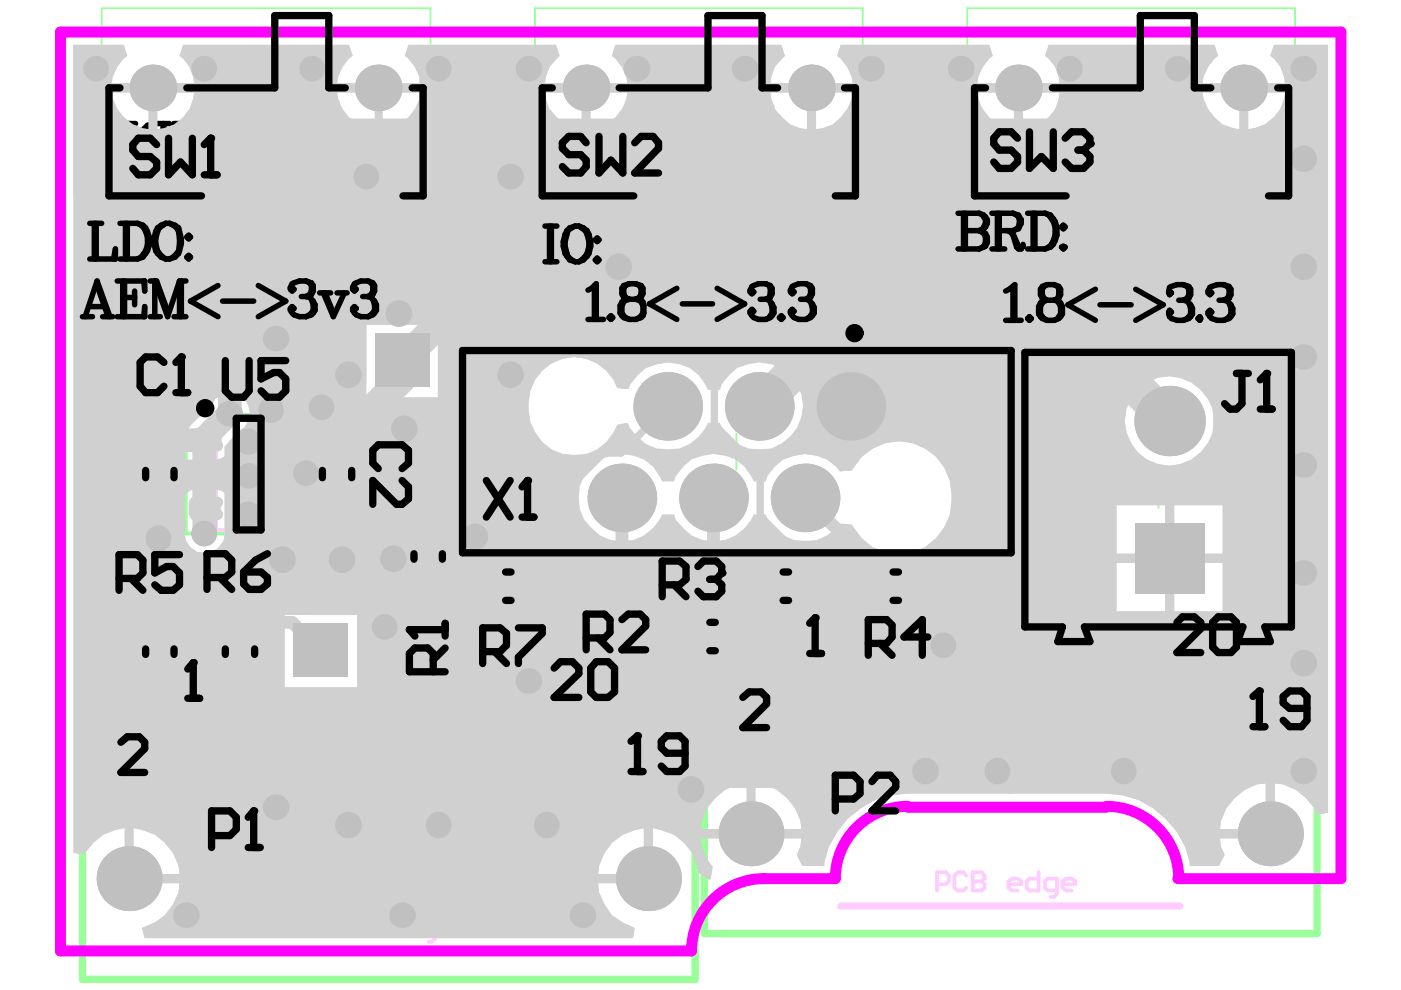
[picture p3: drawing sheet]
<svg xmlns="http://www.w3.org/2000/svg" width="297mm" height="210mm" viewBox="0 0 297 210" stroke-linecap="round" stroke-linejoin="round" font-family="sans-serif">
<g fill="none" stroke="#9f9" stroke-width=".78">
<path d="M28.5 88.9h10.7v23.3h-10.7zM33.8 97.6v6M39.4 87.9h26.8v25.2h-26.8zM52.8 96.8v7.6M66.2 88.9h10.7v23.3h-10.7M71.5 97.6v6M30.9 100.5h6M48.9 100.5h7.6M68.4 100.5h6.2M87.8 118h6M90.9 114.9v6.2M96.1 119h23.3v10.6h-34v-23.3h10.7v23.3"/>
<path d="M178.3 119v10.6M28.5 126.5h10.7v23.3h-10.7zM30.9 138.2h6M33.8 135.1v6.2M45.4 126.5h10.7v23.3h-10.7zM47.8 138.2h6.2M50.9 135.1v6.2M104.7 124.2h6.2M107.8 121.3v6M148 134.9h6M151.1 132v6M155 129.6v-10.6h46.6v10.6h-62.2v10.7h23.3v-10.7"/>
<path d="M163.7 124.2h6M166.6 121.3v6M187 124.2h6M189.9 121.3v6"/>
</g>
<g fill="none" stroke="#9f9" stroke-width=".39">
<path d="M21.6 1.7h69.7v56.7h-69.7zM113.4 1.7h69.5v56.7h-69.5zM205.1 1.7h69.5v56.7h-69.5zM52.6 30.1h7.6M56.3 26.2v7.8M144.3 30.1h7.7M148.2 26.2v7.8M236.1 30.1h7.6M239.8 26.2v7.8M215.7 73.2h59.7v64.2h-59.7v-64.4h-119.2v45.8h119.2M152.4 95.9h7.6M156.1 92v7.5"/>
<path d="M245.6 99.9v7.8M241.8 103.8h7.7"/>
</g>
<path d="M17.5 150.2h129.9v57.4h-129.9zM149.3 140.7h129.9v57.2h-129.9zM214.2 159.7v7.8M78.6 173.1h7.6M82.3 169.4v7.6M210.5 163.6h7.6" fill="none" stroke="#9f9" stroke-width="1.6"/>
<g fill="none" stroke="#fcf" stroke-width=".78">
<path d="M23.1 18.6h66.6v22.9h-66.6zM58.3 18.6v-15.3h11.4v15.3M115 18.6h66.4v22.9h-66.4zM150.1 18.6v-15.3h11.5v15.3M206.6 18.6h66.6v22.9h-66.6zM241.8 18.6v-15.3h11.4v15.3M46.8 41.5v11.5h3.9v-11.5M62.1 41.5v11.5h3.9v-11.5M77.5 41.5v11.5h3.7v-11.5M138.6 41.5v11.5h3.7v-11.5M153.8 41.5v11.5h3.9v-11.5M169.1 41.5v11.5h3.9v-11.5"/>
<path d="M230.3 41.5v11.5h3.9v-11.5M245.6 41.5v11.5h3.9v-11.5M261 41.5v11.5h3.7v-11.5M98.1 74.3h116.3v42.9h-116.3zM217.3 74.7h56.5v58.2h-5.6l1.1 3.1h-7l1.2-3.1h-33.6l1.2 3.1h-6.8l1-3.1h-8zM30.9 94.5h6v12.2h-6zM45.8 88.7h13.8v23.7h-13.8zM68.4 94.5h6.2v12.2h-6.2zM87.8 111.8h6v12.2h-6zM30.9 132.1h6v12.3h-6zM47.8 132.1h6.2v12.3h-6.2zM101.8 121.3h12.2v6h-12.2z"/>
<path d="M144.9 132h12.2v6h-12.2zM160.6 121.3h12.2v6h-12.2zM183.9 121.3h12.2v6h-12.2zM66.8 197.2h1.7l.8-.8v-1.2l-.8-.6h-1.7v3.7M73 195.2l-.6-.6h-1.1l-.8 .6v2.5l.8 .6h1.1l.6-.6M74.4 194.6v3.7h1.9l.6-.6v-.5l-.6-.8h-1.9"/>
</g>
<path d="M178.3 192.1h71.8M46.4 201.6h71.9" fill="none" stroke="#fcf" stroke-width="1.6"/>
<circle cx="74.4" cy="196.4" r=".39" fill="#fcf"/>
<path d="M74.4 194.6h1.9l.6 .6v.6l-.6 .6h-1.9M81.9 197.2h2.6v-.8l-.6-.6h-1.2l-.8 .6v1.3l.8 .6h1.2M88.4 194.6v3.7h-2l-.6-.6v-1.3l.6-.6h2M92.2 198.3h-1.9l-.6-.6v-1.3l.6-.6h1.9v3.3l-.7 .6h-.6M93.4 197.2h2.5v-.8l-.6-.6h-1.1l-.8 .6v1.3l.8 .6h1.1M198.7 187.5h1.9l.6-.6v-1.2l-.6-.8h-1.9v3.9M204.9 185.7l-.6-.8h-1.2l-.8 .8v2.5l.8 .6h1.2l.6-.6M206.2 184.9v3.9h2l.6-.6v-.7l-.6-.6h-2" fill="none" stroke="#fcf" stroke-width=".78"/>
<circle cx="206.2" cy="186.9" r=".39" fill="#fcf"/>
<path d="M206.2 184.9h2l.6 .8v.6l-.6 .6h-2M213.8 187.5h2.7v-.6l-.8-.6h-1.1l-.8 .6v1.3l.8 .6h1.1M220.2 184.9v3.9h-1.9l-.6-.6v-1.3l.6-.6h1.9M224.1 188.8h-1.9l-.6-.6v-1.3l.6-.6h1.9v3.1l-.6 .8h-.8M225.3 187.5h2.7v-.6l-.8-.6h-1.2l-.7 .6v1.3l.7 .6h1.2" fill="none" stroke="#fcf" stroke-width=".78"/>
<path d="M192.4 171a15.3 15.3 0 0 0-15.3 15.3h-15.1a15.3 15.3 0 0 0-15.4 15.3h-133.8v-194.8h271.5v179.5h-34.6M192.4 171.2h42.2M234.6 171a15.3 15.3 0 0 1 15.3 15.3" fill="none" stroke="#f0f" stroke-width=".78"/>
<path d="M192.4 171a15.3 15.3 0 0 0-15.3 15.3h-15.1a15.3 15.3 0 0 0-15.4 15.3h-133.8v-194.8h271.5v179.5h-34.6M192.4 171.2h42.2M234.6 171a15.3 15.3 0 0 1 15.3 15.3" fill="none" stroke="#f0f" stroke-width="2.3"/>
<g fill="none" stroke="#000" stroke-width="1.6">
<path d="M142.1 33.4v3.9l-1.3 1.1h-2.5l-1.2-1.1v-3.9h7.6M157.1 31.2h5l2.6 2.6-2.6 2.5h-5M157.1 38.8h7.6v3.9l-1.2 1.4h-2.5l-1.4-1.4v-3.9M137.1 48.7v2.5M137.1 49.9h7.6M142.1 40.9v3.9l-1.3 1.2h-2.5l-1.2-1.2v-3.9h7.6M142.1 43.5l2.6 2.5M144.7 48.7v2.5M144.7 54.9h-7.6l7.6 5.3h-7.6M159.6 47.7l1.4-1.1h2.5l1.2 1.1v2.6l-1.2 1.3h-2.5l-1.4-1.3zM159.6 55.5v2.5l1.4 1.2h3.7v-3.7l-1.2-1.4-1.4 1.4v3.7M180.4 56.9v2.5h2.5l1.4-1.2v-2.5l-1.4-1.4h-5l-1.2 1.4v2.5l1.2 1.2"/>
<path d="M42.3 72v5l2.6 2.6 2.7-2.6v-5M51.3 75.7l-1.2 1.3v1.2l1.2 1.4h2.5l1.3-1.4v-1.2l-1.3-1.3M51.3 75.7l-1.2-1.2v-1.3l1.2-1.2h2.5l1.3 1.2v1.3l-1.3 1.2M51.3 75.7h2.5M60.2 78.2h1.4v1.4h-1.4zM65.2 79.6h2.6M67.8 73.2l-1.2-1.2v7.6M74.6 65.8h21.3v21.3h-21.3zM137.1 62.7v5M137.1 65.2h7.6M140.8 70.2v2.6M144.7 70.2h-7.6v5.1"/>
<path d="M157.1 74.5h7.6v-3.9l-1.2-1.1h-2.5l-1.4 1.1v3.9M159.6 61.7h5.1M162.1 61.7l-2.5 2.7v1.2M176.7 69.7h7.6v3.8l-1.4 1.2h-5l-1.2-1.2zM184.3 61.9h-7.6l7.6 5.2h-7.6M226.8 69.9v7.5h3.7l1.4-1.1v-2.6l-1.4-1.3h-3.7M235.7 72.4h1.2l2.5 2.5M239.4 72.4v5M245.8 72.4h-2.5l-1.3 1.3v3.7h3.8l1.4-1.1-1.4-1.4h-3.8M250.9 72.4h2.7l1.2 1.3v2.6l-1.2 1.1h-2.7l-1.2-1.1v-2.6zM262.3 69.9v7.5h-3.6l-1.4-1.1v-2.6l1.4-1.3h3.6M265.1 69.9v5l2.5 2.5 2.5-2.5v-5"/>
<path d="M57.3 127.3h21.5v21.3h-21.5zM127 128.5h7.6l-2.6 2.5 2.6 2.5h-7.6M127 136h7.6v3.9l-1.4 1.4h-5l-1.2-1.4zM133.2 120.9l1.4 1.2v2.5l-1.4 1.3h-1.2l-1.3-1.3v-2.5l-1.2-1.2h-1.3l-1.2 1.2v2.5l1.2 1.3M148.6 128.5h7.5l-2.5 2.5 2.5 2.5h-7.5M155 120.9l1.1 1.2v2.5l-1.1 1.3h-1.4l-1.2-1.3v-2.5l-1.3-1.2h-1.4l-1.1 1.2v2.5l1.1 1.3M167.8 135.8v5.3M167.8 138.6h7.7M172.8 120.7v3.7l-1.1 1.3h-2.6l-1.3-1.3v-3.7h7.7M172.8 123.2l2.7 2.5M174.2 128.3l1.3 1.3v2.5l-1.3 1.2h-1.4l-1.1-1.2v-2.5l-1.4-1.3h-1.2l-1.3 1.3v2.5l1.3 1.2M238.1 132.9l1.1-1.1h3.9v7.5h-3.9l-1.1-1.1z"/>
<path d="M245.6 131.8v7.5l5.1-7.5v7.5M253.4 132.9l1.2-1.1h2.5l1.4 1.1v5.3l-1.4 1.1h-2.5l-1.2-1.1v-2.8h2.5M41.8 154.3l5 7.5M46.8 154.3l-5 7.5M52 159.3l-2.7 2.5M54.6 159.3h-3.9l-1.4-1.1v-2.8l1.4-1.1h3.9v7.5M72.2 155.4l1.4-1.1h2.5l1.4 1.1v5.3l-1.4 1.1h-2.5l-1.4-1.1zM80 155.4l1.2-1.1h2.7l1.2 1.1v5.3l-1.2 1.1h-2.7l-1.2-1.1M87.6 154.3v5l2.5 2.5 2.5-2.5v-5M127 143.8v2.5M127 151.4l1.2-1.2h5l1.4 1.2v2.5l-1.4 1.3h-5l-1.2-1.3zM127 145h7.6"/>
<path d="M134.6 143.8v2.5M148.6 143.8h7.5v5M148.6 151.4h7.5M149.7 141.3l-1.1-1.4v-2.5l1.1-1.4h5.3l1.1 1.4v2.5l-1.1 1.4M153.6 151.4l-5 5 3.8-3.7 3.7 3.7M57.1 163.2h5M64.7 161.8v-7.5l2.5 2.5 2.5-2.5v7.5"/>
</g>
<circle cx="66.6" cy="72" r=".78" fill="#000"/>
<g fill="none" stroke="#000" stroke-width="1.2">
<path d="M18.3 34h2.1M19 34l2.6-7.8 2.5 7.8M20 31.8h3.3M21.6 27.4l-2.2 6.6M22.5 34h2.4M26.2 26.2h2.5M26.2 34h2.5M27.2 26.2v7.8M27.6 26.2v7.8M32.2 39.2l.4-.4 .4 .4-.4 .4zM32.2 26.2h3.7M32.2 34h3.7"/>
<path d="M32.2 26.2a3.6 3.6 0 0 0-2.5 2.9 4.8 4.8 0 0 0 1.6 4.5l.9 .4M32.2 26.2a4.5 4.5 0 0 0 0 7.8M34.6 26.2v7.8M34.8 26.2v7.8M37.3 26.2l-.4 2.3v-2.3h5.8M37.3 34l-.4-2.2v2.2h5.8M39.2 28.5v2.9M39.2 29.9h2.2M41.4 26.2v7.8M41.8 26.2v7.8M43.7 26.2h1.4M43.7 34h2.5"/>
<path d="M44.9 26.2v7.8M45.1 26.2v7.8M45.1 26.2l2.7 7.8 2.5-7.8v7.8M49.1 34h2.2M51.3 26.2h-1.4l-2.1 6.6M59.4 31.4v1.4l.6 .8a3 3 0 0 0 4.1-.8M59.4 26.2l.2 1.2-.2 1.1zM59.6 27.4a3.1 3.1 0 0 1 4.9 0v.7M64.5 31.8v2.2l-.4-1.2zM64.5 28.1l-.4 .8-4.1 1.8-.6 .7M64.5 28.1l-.8 .8a8.4 8.4 0 0 0-4.1 1.8l-.2 .7M68 26.2h.7"/>
<path d="M68 34h.7M68 26.2a3.8 3.8 0 0 0-2.6 4.5 3.5 3.5 0 0 0 2.6 3.3M68 26.2a4.6 4.6 0 0 0 0 7.8M68.4 38.8l-.4 2.3v-2.3h5.8M68.7 26.2l.8 .4 .8 .8 .6 2.1v1.2l-.6 2.1-.8 .8-.8 .4M68.7 26.2l1.2 .4a5.1 5.1 0 0 1 0 7l-1.2 .4M72.2 38.8v7.8M72.6 38.8v7.8M72.8 34l-.4-2.2v2.2h5.5M75.3 26.2h2.6M76.3 26.2v7.8M76.7 26.2v7.8"/>
<path d="M81.6 26.2a4.4 4.4 0 0 0-1.6 6.6l.8 .8 .8 .4M81.6 26.2h.5M81.6 34h.5M81.6 26.2a3.4 3.4 0 0 0-2.8 3.3 4.6 4.6 0 0 0 1.6 4.1l1.2 .4M82.1 26.2a4.4 4.4 0 0 1 1.6 6.6l-.8 .8-.8 .4M82.1 26.2a3 3 0 0 1 2.6 3.3v1.2a3 3 0 0 1-2.6 3.3M84.5 38.8h.2v6.2l-.2 1.2-.8 .4 .4-.4 .4-1.2zM85.6 26.2h2.4M85.6 34h2.4M86.4 26.2l4.7 4.9M88.4 39.2l.3-.4 .4 .4-.4 .4zM89.3 29.5l-2.9 4.5"/>
<path d="M89.7 29.5l-2.9 4.5M90.1 26.2h2.5M90.1 34h2.5M91.1 26.2v7.8M91.5 26.2v7.8M98.1 39.2l.4-.4 .3 .4-.3 .4zM100.4 34h2.3M101.2 34l2.5-7.8 2.5 7.8M102.3 31.8h3.3M102.5 38.8v7.8M103.5 38.8h-1.4v7.8M103.7 27.4l-2.1 6.6"/>
<path d="M104.9 34h2.1M108.4 26.2h2.5M108.4 34h2.5M109.5 26.2v7.8M109.9 26.2v7.8M112 26.2l.4 1.2-.4 1.1zM112 31.4v1.4a3.1 3.1 0 0 0 4.9 0M112.4 27.4a3 3 0 0 1 4.1-.8l.6 .8v.7M117.1 28.1l-.2 .8-4.1 1.8-.8 .7M117.1 31.8v2.2l-.2-1.2zM117.1 28.1l-.6 .8a8.4 8.4 0 0 0-4.1 1.8l-.4 .7M124.1 39.2l.4-.4 .2 .4-.2 .4z"/>
<path d="M126.6 38.8l.4 1.2-.4 1.1zM127 40a2.83 2.83 0 0 1 4.7 0v.8M17.1 46.6h2.5M17.9 57.2h5.8l-4.1-5.4v7.8M18.4 59.6h2.8M19.6 41.5l1.8 .2 .7 .8M19.6 41.5l-1.2 .2-.3 .8v4.1M19.6 41.5l-.8 .2-.4 .8v4.1M20 52.6v7M21 46.6h2.7M22.5 41.5v5.1M23.7 41.5h-1.6v5.1"/>
<path d="M24.7 58.4l.4 .8 .3 .4h1.6l1.7-1.2M24.7 58.4l.4 .4 .7 .4h1.2l1.7-.8M24.7 57.6v.8M26.6 51.8h1.4l1.1 .4 .4 .4 .4 .8v.4l-.4 .3-.4-.3 .4-.4M26.6 51.8l-1.2 .4a1.67 1.67 0 0 0-.3 2.5l1.1 .8 1.8 .8M26.6 51.8a2.08 2.08 0 0 0-1.5 2.3l.3 .6 2.6 1.6M27 41.5a2.43 2.43 0 0 0-2.2 1.4 2.43 2.43 0 0 0 .3 2.5l.7 .8 1.2 .4M27 41.5a2.46 2.46 0 0 0-1.6 3.9l.8 .8 .8 .4M27 46.6h.6M27 41.5h.6M27.6 41.5a2.43 2.43 0 0 1 2.1 1.4 2.43 2.43 0 0 1-.2 2.5l-.8 .8-1.1 .4M27.6 41.5a2.46 2.46 0 0 1 1.5 3.9l-.7 .8-.8 .4"/>
<path d="M28 56.3a2.55 2.55 0 0 1 1.9 3.3M28.7 58.4h.8l.4 .4M31.3 46.6h2.5M32.6 41.5v5.1M33.2 59.6h.6M33.2 51.8h.6M33.2 51.8l-1.2 .4a5.7 5.7 0 0 0 0 7l1.2 .4M33.2 51.8l-.8 .4a5.7 5.7 0 0 0 0 7l.8 .4M33.8 51.8l1.2 .4a5.7 5.7 0 0 1 0 7l-1.2 .4M33.8 51.8l.8 .4a5.7 5.7 0 0 1 0 7l-.8 .4M33.8 41.5h-1.6v5.1M35 41.5l.3 .6-.3 .8z"/>
<path d="M35.3 42.1l.4-.4 .8-.2h1.4l.7 .2 .4 .4v.8a9.3 9.3 0 0 1-3.7 1.7l-.3 .4M37.3 58.4l.2 .8 .4 .4h1.5l1.8-1.2M37.3 57.6v.8M37.3 58.4l.2 .4 .8 .4h1.1l1.8-.8M39 51.8h1.4l1.2 .4 .3 .4 .4 .8v.4l-.4 .3-.3-.3 .3-.4M39 51.8l-1.1 .4a2.24 2.24 0 0 0-.4 2.5l1.1 .8 1.8 .8M39 51.8a2.08 2.08 0 0 0-1.5 2.3l.4 .6 2.5 1.6M39 42.5l-.4 .4-3.6 1.7v1.2a2.38 2.38 0 0 0 3.6 0M39 45v1.6l-.4-.8zM40 46.6h2.5M40.4 56.3a2.55 2.55 0 0 1 1.9 3.3M41.2 58.4h.7l.4 .4"/>
<path d="M42.5 41.5l1.8 .2 .8 .8M42.5 41.5l-1.1 .2-.4 .8v4.1M42.5 41.5l-.7 .2-.4 .8v4.1M43.9 59.2l.4-.4 .4 .4-.4 .4zM43.9 46.6h2.7M45.4 41.5v5.1M45.8 58.4l.4 .8 .8 .4h.6M46.6 41.5h-1.5v5.1M47 54.3h2.9M47.6 46.6h.4M48.4 51.8h.3v6.2l-.3 1.2-.8 .4 .4-.4 .4-1.2zM49.1 42.1l-.4 .8v2.5l-.3 .8-.4 .4"/>
<path d="M49.1 45.4l.6 .8 .8 .4h1.2M49.1 42.1a2.85 2.85 0 0 1 3.3-.4l.2 .8h-.2v-.4M49.1 42.1v3.3M49.1 45.4l-.4 .8-.7 .4M49.1 42.9l.4 .4 2.2 .4M51.7 43.7l.7 .4 .2 .5-.2 1.6-.7 .4M51.7 43.7l.9 .4 .4 .5v.8l-.4 .8-.9 .4M53 54.3h.8l.8 .4 .7 .8M53 54.3a2.67 2.67 0 0 0-2.1 2.7 2.67 2.67 0 0 0 2.1 2.6M53 54.3a2.83 2.83 0 0 0-1.7 2.7 2.83 2.83 0 0 0 1.7 2.6M55.3 58.4l-.7 .8-.8 .4h-.8M55.5 54.3v7.8"/>
<path d="M56.3 41.5l1.6 .2 .6 .8M56.3 41.5l-1.2 .2a3 3 0 0 0 0 4.5l1.2 .4M56.3 41.5l-.8 .2a2.87 2.87 0 0 0 .8 4.9M56.7 54.3h-1.4v7.8M57.5 49.1h2.5M57.9 58.4l.7 .8 1 .4h.8M58.5 45.4l-.6 .8-.8 .4h-.8M58.6 54.7l-.3 .4-.4 .8v.8h4.2M58.6 54.7l-.3 .8v1.2M58.8 41.5v7.6M60 41.5h-1.5v7.6M60.4 54.3h-1.2l-.6 .4"/>
<path d="M60.4 54.3a2.61 2.61 0 0 1 2.1 2.9l-.4 1.2-.5 .8-1.2 .4M60.4 54.3l.8 .4 .7 .8 .2 1.2M61 46.6h2.1M61 41.5h2.1M61.8 41.5l4.2 5.1M62.1 56.7a2.33 2.33 0 0 1-1.7 2.9M63.7 57.1v1.3a3.1 3.1 0 0 0 4.8 0M63.7 51.8l.4 1.2-.4 1.1zM64.1 53a3 3 0 0 1 4.1-.8l.5 .8v.8M64.7 46.6h2.1M64.7 41.5h2.1M65.8 41.5l-4 5.1"/>
<path d="M66 41.5l-3.9 5.1M68.4 46.6l-.4-2.2v2.2h5.8M68.7 57.2v2.4l-.2-1.2zM68.7 53.8l-.2 .5-.3 .4-3.7 1.6-.8 .8M68.7 53.8l-.5 .5-.8 .4-2.9 1.2-.4 .4-.4 .8M70.1 41.1v3M70.1 42.5h2.1M74.8 41.5h2.1M75.5 41.5l2.2 5.1M77.3 59.2l.4-.4 .4 .4-.4 .4zM77.7 46.6l.8 1.3 .7 .8 .6 .4h.4l.4-.4-.4-.4-.4 .4M78.5 41.5h2.1"/>
<path d="M79.4 59.6h2.5M79.4 51.8h2.5M79.4 41.5l-1.7 4.3M79.8 41.5l-2.1 5.1M80.4 51.8v7.8M80.8 51.8v7.8M81.8 45.4l.3 .8 .8 .4h.8M82.9 41.5h2.9M83.5 59.2l.4-.4 .4 .4-.4 .4zM85.2 59.6h2.2M86 59.6l2.5-7.8 2.6 7.8M87 57.2h3.3"/>
<path d="M87.2 46.6h2.5M88.5 53l-2.3 6.6M88.7 41.5v5.1M89.5 59.6h2.4M89.7 41.5h-1.3v5.1M90.9 45.4l.8 .8 1.1 .4h.6M93.4 41.5h-1l-.7 .2-.8 .8v.4l.4 .4 .4-.4-.4-.4M93.4 41.5a2.43 2.43 0 0 1 2.2 1.4 2.43 2.43 0 0 1-.3 2.5l-.7 .8-1.2 .4M93.4 41.5a2.46 2.46 0 0 1 1.6 3.9l-.8 .8-.8 .4M97.1 46.6h2.5M98.5 41.5v5.1M99.6 41.5h-1.5v5.1"/>
<path d="M101 46.6h2.5M106.8 41.5h.8l.6 .2 .7 .8M106.8 41.5l-1.2 .2-.7 .8-.2 1.2a2.27 2.27 0 0 0 2.1 2.9M106.8 41.5a2.46 2.46 0 0 0-1.6 3.9l.8 .8 .8 .4M107.8 49.1h2.7M108.9 45.4l-1.3 1.2h-.8M109.3 41.5v7.6M110.5 41.5h-1.6v7.6M111.1 46.6h2.5M113.6 41.5l1.7 .2 .8 .8M113.6 41.5l-1.2 .2-.4 .8v4.1M113.6 41.5l-.8 .2-.4 .8v4.1"/>
<path d="M115 46.6h2.5M116.1 42.5v4.1M117.5 41.5l1.9 .2 .6 .8M117.5 41.5l-1 .2-.4 .8M117.5 41.5l-.6 .2-.4 .8v4.1M119 46.6h2.6M120.4 41.5v5.1M121.6 41.5h-1.6v5.1M122.9 46.6h2.5M124.5 41.5v5.1M125.4 41.5h-1.3v5.1M126.6 44.1v1.3a3 3 0 0 0 4.1 .8l.6-.8"/>
<path d="M131.7 44.4v2.2l-.4-1.2zM131.7 40.8l-.4 .7-1 .6-2.3 .8-1.4 1.2M131.7 40.8l-.8 .7-2.9 1-1 .8-.4 .8M54.2 62.1h2.5"/>
</g>
<g fill="none" stroke="#000" stroke-width="1.9">
<circle cx="101" cy="76.5" r=".97"/>
<circle cx="68" cy="122.4" r=".97"/>
</g>
<path d="M15.5 9.5h10.7l.8 2.3a8.2 8.2 0 0 0-3.3 5.9h17.5a7.3 7.3 0 0 0-3.1-5.9l.7-2.3h35.2l.8 2.3a8.2 8.2 0 0 0-3.3 5.9h17.4v-1.4l-.9-2.1-1.4-1.8-.8-.6 .8-2.3h31.3l.7 2.3a7.3 7.3 0 0 0-3.1 5.9h17.5a8.2 8.2 0 0 0-3.3-5.9l.8-2.3h35.1l.8 2.3a7.3 7.3 0 0 0-3.1 5.9h17.5a8.2 8.2 0 0 0-3.3-5.9l.8-2.3h31.4l.8 2.3a8.2 8.2 0 0 0-3.3 5.9h17.5a7.3 7.3 0 0 0-3.1-5.9l.7-2.3h35.2l.8 2.3a8.2 8.2 0 0 0-3.3 5.9h17.4a7.3 7.3 0 0 0-3.1-5.9l.8-2.3h11.5v162.8l-2.4 .4a11.2 11.2 0 0 0-7.1-6.4l-1.8-.2v10.7h-1v1h-10.6l.2 1.7 .7 1.7-1.1 2.4h-6.3a15.1 15.1 0 0 0-5-9.9 17.1 17.1 0 0 0-12.6-5.5h-42.2a18.4 18.4 0 0 0-17.6 14.6v.8h-4.7l-1.2-2.4 .8-1.7 .2-1.7h-21.3l.1 1.7 1.2 2.7 1.2 1.6-.4 2.5-.4 .2-2.1-1.4-.4-1.5a10.2 10.2 0 0 0-7.6-7.6l-1.7-.4v10.7h-1v1h-10.7l.2 1.9 1.2 2.5 1.5 2.4 2.3 1.5 2.6 1.2-.4 2.1h-103.5l-.6-2.1a10.9 10.9 0 0 0 7.8-7.6l.2-1.9h-10.7v-1h-1v-10.7a10.4 10.4 0 0 0-8.5 5.6l-2.4-.3zM216.9 19.6v7.8a8.3 8.3 0 0 0 7.8-7.8zM71.5 19.6a8.8 8.8 0 0 0 7.9 7.8v-7.8zM173 19.6v7.8l1.4-.2 2.1-.8a9.6 9.6 0 0 0 4.3-6.8zM115.5 19.6l.2 1.4 .8 2.1 1.6 1.7 1.7 1.6 2.1 .8 1.4 .2v-7.8zM264.7 19.6v7.8a8.3 8.3 0 0 0 7.7-7.8zM33.4 19.6v7.8a8.3 8.3 0 0 0 7.8-7.8zM255 19.6a9.6 9.6 0 0 0 4.2 6.8l2.4 .8 1.1 .2v-7.8zM23.7 19.6a8.8 8.8 0 0 0 7.8 7.8v-7.8zM125.3 19.6v7.8l1.3-.2 2.1-.8a9.6 9.6 0 0 0 4.3-6.8zM163.3 19.6l.2 1.4 .8 2.1 1.5 1.7 1.8 1.6 2.1 .8 1.4 .2v-7.8zM81.2 19.6v7.8a8.5 8.5 0 0 0 7.7-6.4v-1.4zM207.2 19.6a9.6 9.6 0 0 0 4.3 6.8l2.1 .8 1.4 .2v-7.8zM77.7 68.9v15.3h15.1v-15.3zM115 78.6a11 11 0 0 0-2.6 10.9 10 10 0 0 0 6.8 6.8l2.6 .1a8.9 8.9 0 0 0 8.3-4.8l.8-1.6 1.9-.3 .4 .1 .4 1 1.6 1.8 1.7 1.5 2.3 1 2.4 .2a8.9 8.9 0 0 0 8.5-5.6h2.5l.4 1.1 1.6 1.8 1.7 1.5a9.3 9.3 0 0 0 10.3-.7 9.3 9.3 0 0 0 3.3-9.8 9.1 9.1 0 0 0-8.9-6.8l-2.3 .4-2.4 .8-1.7 1.6-1.6 1.9-.4 1.2h-2.5a8.8 8.8 0 0 0-10.9-5.5l-2.3 .8-1.7 1.6-1.6 1.9-.4 1-2.3-.2a9.6 9.6 0 0 0-15.9-3.7zM241.2 82.7a9.5 9.5 0 0 0-1.9 10.3 9.5 9.5 0 0 0 8.7 5.8 9.9 9.9 0 0 0 9.1-7 9.6 9.6 0 0 0-11.6-11.7l-2.4 1zM125.4 99l-1.5 1.9-1 2.1-.2 2.6 .2 2.3 1 2.3 1.5 1.8 1.8 1.5 2.3 1 2.4 .2a8.9 8.9 0 0 0 8.5-5.6h2.5l.4 1.1 1.6 1.8 1.7 1.5 2.3 1 2.4 .2a8.9 8.9 0 0 0 8.5-5.6h2.5l.4 1.1 1.6 1.8 1.7 1.5 2.4 1 2.3 .2a8.6 8.6 0 0 0 7.4-3.7l2.5 .2 2.1 2.9 2.4 1.9a12 12 0 0 0 11 0 12.2 12.2 0 0 0 5.7-11.2 11.2 11.2 0 0 0-8.6-10.9 11.2 11.2 0 0 0-12.6 5.8l-2.5 .2a9.2 9.2 0 0 0-15.4 1l-.4 1.2h-2.5a8.8 8.8 0 0 0-10.9-5.5l-2.3 .8-1.7 1.6-1.6 1.9-.4 1.2h-2.5a8.8 8.8 0 0 0-10.9-5.5l-2.3 .8zM45.6 84.6l-.4 .8-4.6 4.6-1 1.4-.4 1.6v19a4.3 4.3 0 0 0 2.1 4.7 4.3 4.3 0 0 0 5.1-.7l1-1.3 .4-1.8-.2-.9v-17.3l3.3-3.5 .9-.6a4.3 4.3 0 0 0-.1-6.1 4.3 4.3 0 0 0-6.1 .1zM248.9 107.1v10.3h10.3v-10.3zM236.7 107.1v10.3h10.3v-10.3zM248.9 119.3v10.3h10.3v-10.3zM236.7 119.3v10.3h10.3v-10.3zM60.4 130.4v15.3h15.3v-15.3zM261.8 169.2l-1.8 2.1-1.1 2.8-.2 1.7h9.7v-9.7l-2 .2-2.5 1.2zM160.2 166.1v9.7h9.7a10.5 10.5 0 0 0-5.2-8.3l-2.7-1.2zM151.7 169.2l-1.8 2.1-1.2 2.8-.1 1.7h9.7v-9.7l-1.8 .2-2.7 1.2zM129.7 178.7l-1.5 2.2-1.2 2.7-.2 1.7h9.7v-9.7l-1.9 .4-2.6 1zM28.4 175.6v9.7h9.7a10.2 10.2 0 0 0-8-9.3z" fill="#d0d0d0"/>
<path d="M48.7 87.5l-5.4 5.5v19.9" fill="none" stroke="#d0d0d0" stroke-width="5"/>
<g fill="#c0c0c0">
<circle cx="72.5" cy="118.7" r="2.82"/>
<circle cx="57.5" cy="86.9" r="2.72"/>
<circle cx="68.2" cy="86.4" r="2.72"/>
<circle cx="85.7" cy="90.9" r="2.82"/>
<circle cx="59.9" cy="118.7" r="2.82"/>
<circle cx="83.4" cy="118.5" r="2.82"/>
<circle cx="33.6" cy="114.2" r="2.76"/>
<circle cx="64.9" cy="100.3" r="2.72"/>
<circle cx="52.6" cy="109.1" r="2.72"/>
<circle cx="52.6" cy="93.6" r="2.76"/>
<circle cx="52.8" cy="100.9" r="2.72"/>
<circle cx="73.9" cy="79.5" r="2.82"/>
<circle cx="58.6" cy="71.8" r="2.77"/>
<circle cx="20.4" cy="14.6" r="2.72"/>
<circle cx="43.3" cy="14.6" r="2.72"/>
<circle cx="66.2" cy="14.6" r="2.72"/>
<circle cx="93" cy="14.6" r="2.72"/>
<circle cx="112.2" cy="14.5" r="2.77"/>
<circle cx="135.1" cy="14.5" r="2.77"/>
<circle cx="158" cy="14.5" r="2.77"/>
<circle cx="184.8" cy="14.5" r="2.77"/>
<circle cx="203.8" cy="14.5" r="2.77"/>
<circle cx="226.8" cy="14.6" r="2.72"/>
<circle cx="249.7" cy="14.6" r="2.72"/>
<circle cx="276.5" cy="14.5" r="2.77"/>
<circle cx="276.4" cy="33.7" r="2.82"/>
<circle cx="276.4" cy="56.6" r="2.82"/>
<circle cx="276.5" cy="75.7" r="2.77"/>
<circle cx="276.5" cy="98.6" r="2.77"/>
<circle cx="276.5" cy="121.5" r="2.77"/>
<circle cx="276.4" cy="140.6" r="2.82"/>
<circle cx="84.6" cy="66.5" r="2.82"/>
<circle cx="77.7" cy="37.5" r="2.72"/>
<circle cx="108.3" cy="37.4" r="2.77"/>
<circle cx="108.3" cy="79.5" r="2.82"/>
<circle cx="100.7" cy="113.8" r="2.82"/>
<circle cx="131.2" cy="56.6" r="2.82"/>
<circle cx="276.4" cy="163.5" r="2.82"/>
<circle cx="238.2" cy="163.5" r="2.76"/>
<circle cx="211.4" cy="163.5" r="2.76"/>
<circle cx="196.2" cy="163.5" r="2.82"/>
<circle cx="200" cy="136.8" r="2.72"/>
<circle cx="112.2" cy="144.4" r="2.77"/>
<circle cx="81.6" cy="132.9" r="2.72"/>
<circle cx="146.5" cy="167.4" r="2.82"/>
<circle cx="115.9" cy="175" r="2.76"/>
<circle cx="93" cy="175" r="2.76"/>
<circle cx="73.9" cy="174.9" r="2.82"/>
<circle cx="58.6" cy="171.1" r="2.77"/>
<circle cx="85.4" cy="194" r="2.77"/>
<circle cx="123.6" cy="194" r="2.77"/>
<circle cx="39.6" cy="194" r="2.77"/>
<circle cx="48.7" cy="87.7" r="2.77"/>
<circle cx="43.3" cy="113.1" r="2.72"/>
<circle cx="32.4" cy="18.6" r="4.9"/>
<circle cx="80.2" cy="18.6" r="4.9"/>
<circle cx="124.3" cy="18.6" r="4.9"/>
<circle cx="172" cy="18.6" r="4.9"/>
<circle cx="263.7" cy="18.6" r="4.9"/>
<circle cx="141.6" cy="86.2" r="7.3"/>
<circle cx="27.4" cy="186.3" r="6.9"/>
<circle cx="137.5" cy="186.3" r="6.9"/>
<circle cx="159.2" cy="176.8" r="6.9"/>
<circle cx="170.7" cy="105.6" r="7.3"/>
<circle cx="151.3" cy="105.6" r="7.3"/>
<circle cx="215.9" cy="18.6" r="4.9"/>
<circle cx="269.3" cy="176.8" r="6.9"/>
<circle cx="180.4" cy="86.2" r="7.3"/>
<circle cx="161" cy="86.2" r="7.3"/>
<circle cx="131.9" cy="105.6" r="7.3"/>
<circle cx="248" cy="89.3" r="7.5"/>
</g>
<g fill="#c0c0c0">
<path d="M79.6 70.6h11.5v11.5h-11.5z" fill-rule="evenodd"/>
<path d="M240.6 111h14.8v14.9h-14.8z" fill-rule="evenodd"/>
<path d="M62.1 132.1h11.5v11.5h-11.5z" fill-rule="evenodd"/>
</g>
<g fill="#d0d0d0">
<path d="M76.3 34.3h41.6l.7 2.2-32.4 32.4h-8.5v12.4l-7.8 7.8-1.4 .2h-8.7a2.69 2.69 0 0 0-2.9 2.9v2.3a2.69 2.69 0 0 0 2.9 2.9h6.8l.4 .8 2.3 1h4.3a3.4 3.4 0 0 0 3.3-3.9l9.5-9.5 2.1 .9v20a3 3 0 0 0-3.1 3.3v3.3a3.3 3.3 0 0 0 3.3 3.3h4.1a3.3 3.3 0 0 0 3.3-3.3v-3.3a3 3 0 0 0-2.9-3.3v-18.2l36.5-36.5h5.5v2.9a3.4 3.4 0 0 0 2.9 3.5v12.2l.2 .8 .5 .8 2.4 2.3-.8 2.5-1.2 .2-2.3 .8-1.7 1.6-1.6 1.9-.4 1-2.3-.2a9.6 9.6 0 0 0-9.5-6.6 9.6 9.6 0 0 0-9 7.2 10.8 10.8 0 0 0 4.5 12.4l2.3 1 1.8 .1 .9 2.4-20.1 20h-2l-1.3 .3-1 .6-2.2 .4-1.1-.6-1.4-.4h-4.1l-1.3 .4-1 .6-.8 1.2h-44.6l-1.2 .2-1 .8-4.6 4.6h-2.5l-1.6-2.1v-23.7l1.6-1.9h4.2l1.4-.4 1-.6 .5-.8h4.7a5.8 5.8 0 0 0 4.3-.8l.6-.9 .1-2.2 2.4-2.3 .9-.6 .8-1.3 .4-1.8-.2-1v-26.7l2.3-1 3.9 3.7 1.2 .2h12.6l1.2-.2 1-.8 3.3-3.3h2.9a3.3 3.3 0 0 0 3.5-3.5v-10.7a3.3 3.3 0 0 0-3.5-3.4h-3.7a3.3 3.3 0 0 0-3.5 3.4v10.3l-2.3 2.4h-.2l-2-2v-13.6zM39.4 104.6a6.7 6.7 0 0 0-.6 5.6l.6 .8v.4a4.3 4.3 0 0 0 1.6 5.2 4.3 4.3 0 0 0 5.4-.6l1-1.3 .4-1.8h-.2l.2-.2v-1.7l.6-.8a6.7 6.7 0 0 0-.6-5.6 5.8 5.8 0 0 0-4.3-.8h-2.1l-1 .2z"/>
<path d="M15.5 9.5h10.7l.8 2.3a8.2 8.2 0 0 0-3.3 5.9h17.5a7.3 7.3 0 0 0-3.1-5.9l.7-2.3h35.2l.8 2.3a8.2 8.2 0 0 0-3.3 5.9h17.4v-1.4l-.9-2.1-1.4-1.8-.8-.6 .8-2.3h31.3l.7 2.3a7.3 7.3 0 0 0-3.1 5.9h17.5a8.2 8.2 0 0 0-3.3-5.9l.8-2.3h35.1l.8 2.3a7.3 7.3 0 0 0-3.1 5.9h17.5a8.2 8.2 0 0 0-3.3-5.9l.8-2.3h31.4l.8 2.3a8.2 8.2 0 0 0-3.3 5.9h17.5a7.3 7.3 0 0 0-3.1-5.9l.7-2.3h35.2l.8 2.3a8.2 8.2 0 0 0-3.3 5.9h17.4a7.3 7.3 0 0 0-3.1-5.9l.8-2.3h11.5v162.8l-2.4 .4a11.2 11.2 0 0 0-7.1-6.4l-1.8-.2v10.7h-1v1h-10.6l.2 1.7 .7 1.7-1.1 2.4h-6.3a15.1 15.1 0 0 0-5-9.9 17.1 17.1 0 0 0-12.6-5.5h-42.2l-3.5 .4-.5 .2-1.2-1.9 2.5-2.5 .6-1 .6-3.1 .6-.2v-19.2l-1.8 .2a3.3 3.3 0 0 1-4.3 0l-1.7-.2v9.5h-1.9v-9.5l-1-.6v-9.7l1.2-1h3.4a3.3 3.3 0 0 0 3.4-3.3v-4l-.2-1.4-.8-1v-.6l.6-1.9 .4-.2 1.9 .2 1.2-.2 .9 2.3-.6 .2-.7 1.2-.2 1.4v4a3.3 3.3 0 0 0 3.3 3.3h2.9l6.6 6.6v4.7l-.8 2.3h-4.8l-1.4-.4a3.6 3.6 0 0 0-3.7-1.9v19.2l1.8-.4 1.3-.8 .6-.9 2.5-.4a15.3 15.3 0 0 0 4.9 0l2.7 .4 .6 .9 1.3 .8 1.8 .4v-19.2l-1-.6v-5.4l-.2-1-.6-1-7.7-7.7v-2.9l-.2-1.4-.8-1.2-2.3-.9h-2.9l-.4-2.2a11.5 11.5 0 0 0 7-10.3 11.3 11.3 0 0 0-6.2-11.5 11.3 11.3 0 0 0-12.9 2l-2.1 2.9-2.5 .2-.8-.9a9.7 9.7 0 0 0-11.3-1.6l-.6 .6-.9 .2-.8-1.2 1-2.5a9.1 9.1 0 0 0 5.4-9.9l9.5-9.3h47.6l.4 1 .8 1.1 10.3 10.3a9.4 9.4 0 0 0 6.1 10.5 9.4 9.4 0 0 0 11.3-4.3 9.5 9.5 0 0 0-.5-10.1 9.5 9.5 0 0 0-9.4-3.8l-8.5-8.6v-23.3l2.1-.7 2.4 2.3v5.2a3.3 3.3 0 0 0 3.4 3.5h3.9a3.6 3.6 0 0 0 3.5-3.5v-10.7a3.6 3.6 0 0 0-3.5-3.4h-3.1l-4.2-4.3 .9-2.2h10.3l4.1 3.9v16.7a3.3 3.3 0 0 0 3.5 3.5h3.7a3.3 3.3 0 0 0 3.5-3.5v-18.8l-.2-1.6-.6-1.1-.8-1.2-2.5-2.5 1-2.3a8.4 8.4 0 0 0 7.3-7.8h-17.4l.4 1.7-1.6 2.2h-27.8l-1.5-2.2 .2-1.7h-17.5l.4 1.7-1.6 2.2h-23.7l-.3 .2-1.6-2 .4-2.1h-17.5l.2 1.4 .8 1.7-.8 1-1 .6-1.3-.6-1.4-.2h-25.6l-1.6-2.2 .4-1.7h-17.5l.2 1.7-1.3 2.2h-24.1l-1.6-2.2 .2-.3v-1.4h-17.4l.2 1.4 .3 .5-.5 2.6-7.4 7.3-3.3-3.3-2.3-1.3-1.6-.2h-16.7l-1-2.3 1-1.2 .8-2.1 .2-1.4h-17.5a9.1 9.1 0 0 0 4.5 6.8l1.7 .6 .6 2.5-12.6 12.8-2.4-1zM248.9 107.1v10.3h10.3v-10.3zM236.7 107.1v10.3h10.3v-10.3zM248.9 119.3v10.3h10.3v-10.3zM236.7 119.3v10.3h10.3v-10.3zM251.7 140.9v19.2l1.7-.4a4.2 4.2 0 0 1 4.3 0l1.7 .4v-19.2l-1.7 .2a3.3 3.3 0 0 1-4.3 0zM242 140.9v19.2l1.7-.4a4.2 4.2 0 0 1 4.3 0l1.7 .4v-19.2l-1.7 .2a3.3 3.3 0 0 1-4.3 0zM212.8 140.9v19.2l1.8-.4 1.3-.8 .6-.9 2.5-.4a15.3 15.3 0 0 0 4.9 0 15.3 15.3 0 0 0 4.9 0 15.3 15.3 0 0 0 4.8 0l2.7 .4 .6 .9 1.4 .8 1.7 .4v-19.2a3.6 3.6 0 0 0-3.7 1.9l-1.3 .4h-17.1l-1.4-.4a3.6 3.6 0 0 0-3.7-1.9zM261.4 140.9v8.5h4.2v-4.6a4 4 0 0 0-4.2-3.9zM261.4 151.4v8.7h.2a4 4 0 0 0 4-4.1v-4.6zM261.8 169.2l-1.8 2.1-1.1 2.8-.2 1.7h9.7v-9.7l-2 .2-2.5 1.2z"/>
<path d="M65.4 127.1h20.2a3.4 3.4 0 0 0 3.1 2.1h4.1l1.4-.2 1.1-.7 2.2 .4 1 .7 1.3 .2h3.5a3.3 3.3 0 0 0 3.3-3.3v-3.9l.6-.7 1.9 1.1v3.5a3.3 3.3 0 0 0 3.3 3.3h2.9l36.9 36.9-.2 2.3a9.9 9.9 0 0 0-3.4 7h21.3l-.2-1.7-1.1-2.8-.4-.3 1.1-2.4h13.4l.6 2.4a16.7 16.7 0 0 0-7.6 8.5l-.9 3.3v.8h-4.7l-1.2-2.4 .8-1.7 .2-1.7h-21.3l.1 1.7 1.2 2.7 1.2 1.6-.4 2.5-.4 .2-2.1-1.4-.4-1.5a10.2 10.2 0 0 0-7.6-7.6l-1.7-.4v10.7h-1v1h-10.7l.2 1.9 1.2 2.5 1.5 2.4 2.3 1.5 2.6 1.2-.4 2.1h-103.5l-.6-2.1a10.9 10.9 0 0 0 7.8-7.6l.2-1.9h-10.7v-2h10.7l-.2-1.7-1.2-2.7-1.7-2.2 .7-2.3h4.1l2.7-.6 2-2.1 .6-1.2v-2.9h-.2l.9-1.6 1.8-.7h16.5l1.5 .4a4.7 4.7 0 0 0 3.7 1.9v-19.2a3.6 3.6 0 0 0-3.7 1.9l-1.5 .4h-2.7l-1.2-.2-.8-2.1 .8-1.2 .2-1.1v-2.4h15.3v-15.3h-10.3l-.9-1zM100.4 150.4v19.2l1.7-.4a4.2 4.2 0 0 1 4.3 0l1.8 .4v-19.2l-1.8 .2a3.3 3.3 0 0 1-4.3 0zM90.7 150.4v19.2l1.7-.4a4.2 4.2 0 0 1 4.3 0l1.8 .4v-19.2l-1.8 .2a3.3 3.3 0 0 1-4.3 0zM81 150.4v19.2l1.7-.4a4.2 4.2 0 0 1 4.3 0l1.7 .4v-19.2l-1.7 .2a3.3 3.3 0 0 1-4.3 0zM71.3 150.4v19.2l1.7-.4a4.2 4.2 0 0 1 4.3 0l1.7 .4v-19.2l-1.7 .2a3.3 3.3 0 0 1-4.3 0zM110.1 150.4v19.2a4.7 4.7 0 0 0 3.7-1.9l1.4-.4h13.5a2.25 2.25 0 0 0 2.8-1.8v-11l-.2-.8-.4-.6-1.2-.4h-14.5l-1.4-.4a3.6 3.6 0 0 0-3.7-1.9zM129.7 178.7l-1.5 2.2-1.2 2.7-.2 1.7h9.7v-9.7l-1.9 .4-2.6 1z"/>
</g>
<path d="M27.2 135.4l2.7 2.8M61.9 132l6.1 6M33.2 144.6l3.1 2.9M50.9 144.6l-4.9 4.8M52.4 150.8l-1.5 1.5" fill="none" stroke="#d0d0d0" stroke-width="2.7"/>
<path d="M48.7 87.5l-5.2 5.3v.5" fill="none" stroke="#d0d0d0" stroke-width="5"/>
<circle cx="90.9" cy="124.2" r="1.36" fill="#d0d0d0"/>
<path d="M141.6 86.2l-9.9 9.9h-3.7l-26.4 26.3v1.8M90.9 111.6v-24.1l37.8-37.8h11.7v20.9l11.1 10.9v8.5l9.7 9.7v9.7l6 6.1v12.6l5.8 5.6v16.7" fill="none" stroke="#d0d0d0" stroke-width="1.6"/>
<g fill="none" stroke="#d0d0d0" stroke-width="2.7">
<path d="M79.4 49.7v3.5l-6.6 6.6h-12.6l-3.7-3.7v-12.6l-4.7-4.9h-13.4l-11.2 11.5v85.3M131.9 105.6v16.7l12.8 12.6M151.3 105.6v9.7l9.1 8.9M170.7 105.6l13 12.8v5.8M29.9 138.2h24.9l2.7 2.7v7.2l-2.7 2.7h-2.4M50.9 132h11M101.6 124.2h-60.6l-7.8 7.8M114.2 124.2l41.3 41.5h28.6l3.5-3.5v-11.8M157.3 134.9l10.9 10.8v4.7M173 124.2l4.9 4.8v21.4M196.3 124.2l10.7 10.7v15.5M36.3 147.5v12.4"/>
<path d="M41.2 159.9v9.7l-1.4 1.6M46 149.4v10.5M50.9 152.3v7.6"/>
</g>
<path d="M48.7 49.7v37.8M43.5 93.3h-8.9l-.8 .8M61.9 93.3h8.8l.8 .8M43.5 107.9v4.8l-.2 .2" fill="none" stroke="#d0d0d0" stroke-width="5"/>
<path d="M64.1 39v10.7M64.1 39l-7.2-7h-21.2l-15.3 15.4v112.5l11.1 11.3h8.3M64.1 39l10.1-10.1h85.6l11.3 11.3M171.1 40.2v9.5M171.1 40.2l11.2-11.3h73.4l7 7.2v13.6M232.2 49.7v23.8l15.8 15.8M232.2 69.9h-54.9l-16.3 16.3" fill="none" stroke="#d0d0d0" stroke-width="7.6"/>
<path d="M247.6 49.7v-1.2l-11.1-11h-50.7l-6.4 6.2v13.9l-3.7 3.9h-13.4l-6.6-6.6v-10.1l-7.3-7.3h-23.9l-39.3 39v3.8l-13.7 13.8" fill="none" stroke="#d0d0d0" stroke-width="6"/>
<g fill="#c0c0c0">
<circle cx="72.5" cy="118.7" r="2.82"/>
<circle cx="57.5" cy="86.9" r="2.72"/>
<circle cx="68.2" cy="86.4" r="2.72"/>
<circle cx="85.7" cy="90.9" r="2.82"/>
<circle cx="59.9" cy="118.7" r="2.82"/>
<circle cx="83.4" cy="118.5" r="2.82"/>
<circle cx="33.6" cy="114.2" r="2.76"/>
<circle cx="64.9" cy="100.3" r="2.72"/>
<circle cx="52.6" cy="109.1" r="2.72"/>
<circle cx="52.6" cy="93.6" r="2.76"/>
<circle cx="52.8" cy="100.9" r="2.72"/>
<circle cx="73.9" cy="79.5" r="2.82"/>
<circle cx="58.6" cy="71.8" r="2.77"/>
<circle cx="20.4" cy="14.6" r="2.72"/>
<circle cx="43.3" cy="14.6" r="2.72"/>
<circle cx="66.2" cy="14.6" r="2.72"/>
<circle cx="93" cy="14.6" r="2.72"/>
<circle cx="112.2" cy="14.5" r="2.77"/>
<circle cx="135.1" cy="14.5" r="2.77"/>
<circle cx="158" cy="14.5" r="2.77"/>
<circle cx="184.8" cy="14.5" r="2.77"/>
<circle cx="203.8" cy="14.5" r="2.77"/>
<circle cx="226.8" cy="14.6" r="2.72"/>
<circle cx="249.7" cy="14.6" r="2.72"/>
<circle cx="276.5" cy="14.5" r="2.77"/>
<circle cx="276.4" cy="33.7" r="2.82"/>
<circle cx="276.4" cy="56.6" r="2.82"/>
<circle cx="276.5" cy="75.7" r="2.77"/>
<circle cx="276.5" cy="98.6" r="2.77"/>
<circle cx="276.5" cy="121.5" r="2.77"/>
<circle cx="276.4" cy="140.6" r="2.82"/>
<circle cx="84.6" cy="66.5" r="2.82"/>
<circle cx="77.7" cy="37.5" r="2.72"/>
<circle cx="108.3" cy="37.4" r="2.77"/>
<circle cx="108.3" cy="79.5" r="2.82"/>
<circle cx="100.7" cy="113.8" r="2.82"/>
<circle cx="131.2" cy="56.6" r="2.82"/>
<circle cx="276.4" cy="163.5" r="2.82"/>
<circle cx="238.2" cy="163.5" r="2.76"/>
<circle cx="211.4" cy="163.5" r="2.76"/>
<circle cx="196.2" cy="163.5" r="2.82"/>
<circle cx="200" cy="136.8" r="2.72"/>
<circle cx="112.2" cy="144.4" r="2.77"/>
<circle cx="81.6" cy="132.9" r="2.72"/>
<circle cx="146.5" cy="167.4" r="2.82"/>
<circle cx="115.9" cy="175" r="2.76"/>
<circle cx="93" cy="175" r="2.76"/>
<circle cx="73.9" cy="174.9" r="2.82"/>
<circle cx="58.6" cy="171.1" r="2.77"/>
<circle cx="85.4" cy="194" r="2.77"/>
<circle cx="123.6" cy="194" r="2.77"/>
<circle cx="39.6" cy="194" r="2.77"/>
<circle cx="48.7" cy="87.7" r="2.77"/>
<circle cx="43.3" cy="113.1" r="2.72"/>
<circle cx="32.4" cy="18.6" r="4.9"/>
<circle cx="80.2" cy="18.6" r="4.9"/>
<circle cx="124.3" cy="18.6" r="4.9"/>
<circle cx="172" cy="18.6" r="4.9"/>
<circle cx="263.7" cy="18.6" r="4.9"/>
<circle cx="141.6" cy="86.2" r="7.3"/>
<circle cx="27.4" cy="186.3" r="6.9"/>
<circle cx="137.5" cy="186.3" r="6.9"/>
<circle cx="159.2" cy="176.8" r="6.9"/>
<circle cx="170.7" cy="105.6" r="7.3"/>
<circle cx="151.3" cy="105.6" r="7.3"/>
<circle cx="215.9" cy="18.6" r="4.9"/>
<circle cx="269.3" cy="176.8" r="6.9"/>
<circle cx="180.4" cy="86.2" r="7.3"/>
<circle cx="161" cy="86.2" r="7.3"/>
<circle cx="131.9" cy="105.6" r="7.3"/>
<circle cx="248" cy="89.3" r="7.5"/>
</g>
<g fill="#c0c0c0">
<path d="M79.6 70.6h11.5v11.5h-11.5z" fill-rule="evenodd"/>
<path d="M240.6 111h14.8v14.9h-14.8z" fill-rule="evenodd"/>
<path d="M62.1 132.1h11.5v11.5h-11.5z" fill-rule="evenodd"/>
</g>
<g fill="#d0d0d0">
<path d="M29.9 130.2l1.8-1.5h4.2l1.6 1.5v3.5l-1.6 1.7h-4.2l-1.8-1.7z" fill-rule="evenodd"/>
<path d="M31.7 103.6h4.2l1.8 1.8v3.5l-1.8 1.7h-4.2l-1.6-1.7v-3.5z" fill-rule="evenodd"/>
<path d="M47 130.2l1.7-1.5h4.3l1.8 1.5v3.5l-1.8 1.7h-4.3l-1.7-1.7z" fill-rule="evenodd"/>
<path d="M59.6 105.4h4.5l1.1 1.3v2.4l-1.1 1.3h-4.5l-1.1-1.3v-2.4z" fill-rule="evenodd"/>
<path d="M141.2 132.7l1.7-1.7h3.3l1.8 1.7v4.3l-1.8 1.7h-3.3l-1.7-1.7z" fill-rule="evenodd"/>
<path d="M153.8 132.7l1.7-1.7h3.3l1.8 1.7v4.3l-1.8 1.7h-3.3l-1.7-1.7z" fill-rule="evenodd"/>
<path d="M171.7 144.8h2.7v11.2l-.2 .2h-2.3l-.2-.2z" fill-rule="evenodd"/>
</g>
<g fill="#d0d0d0">
<circle cx="31.7" cy="133.7" r="1.75"/>
<circle cx="35.9" cy="133.7" r="1.75"/>
<circle cx="35.9" cy="130.2" r="1.75"/>
<circle cx="31.7" cy="130.2" r="1.75"/>
<circle cx="35.9" cy="105.4" r="1.75"/>
<circle cx="31.7" cy="105.4" r="1.75"/>
<circle cx="31.7" cy="108.9" r="1.75"/>
<circle cx="35.9" cy="108.9" r="1.75"/>
<circle cx="48.7" cy="133.7" r="1.75"/>
<circle cx="53" cy="133.7" r="1.75"/>
<circle cx="53" cy="130.2" r="1.75"/>
<circle cx="48.7" cy="130.2" r="1.75"/>
<circle cx="59.8" cy="106.5" r="1.26"/>
<circle cx="59.8" cy="109.1" r="1.26"/>
<circle cx="64.1" cy="109.1" r="1.26"/>
<circle cx="64.1" cy="106.5" r="1.26"/>
<circle cx="146.4" cy="137" r="1.75"/>
<circle cx="146.4" cy="132.9" r="1.75"/>
<circle cx="142.9" cy="132.9" r="1.75"/>
<circle cx="142.9" cy="137" r="1.75"/>
<circle cx="159" cy="137" r="1.75"/>
<circle cx="159" cy="132.9" r="1.75"/>
<circle cx="155.5" cy="132.9" r="1.75"/>
<circle cx="155.5" cy="137" r="1.75"/>
</g>
<path d="M171.9 144.8h.1M171.9 156h.1M174.2 144.8h.1M174.2 156h.1" fill="none" stroke="#d0d0d0" stroke-width=".21"/>
<path d="M166.8 144.8h2.7v11.2l-.2 .2h-2.3l-.2-.2z" fill-rule="evenodd" fill="#d0d0d0"/>
<path d="M167 144.8h.1M167 156h.1M169.3 144.8h.1M169.3 156h.1" fill="none" stroke="#d0d0d0" stroke-width=".21"/>
<path d="M176.5 144.8h2.7v11.2l-.2 .2h-2.3l-.2-.2z" fill-rule="evenodd" fill="#d0d0d0"/>
<path d="M176.7 144.8h.1M176.7 156h.1M179 144.8h.1M179 156h.1" fill="none" stroke="#d0d0d0" stroke-width=".21"/>
<path d="M181.4 144.8h2.7v11.2l-.2 .2h-2.3l-.2-.2z" fill-rule="evenodd" fill="#d0d0d0"/>
<path d="M181.6 144.8h.1M181.6 156h.1M183.9 144.8h.1M183.9 156h.1" fill="none" stroke="#d0d0d0" stroke-width=".21"/>
<path d="M191.1 144.8h2.7v11.2l-.2 .2h-2.3l-.2-.2z" fill-rule="evenodd" fill="#d0d0d0"/>
<path d="M191.3 144.8h.1M191.3 156h.1M193.6 144.8h.1M193.6 156h.1" fill="none" stroke="#d0d0d0" stroke-width=".21"/>
<path d="M186.2 144.8h2.7v11.2l-.1 .2h-2.4l-.2-.2z" fill-rule="evenodd" fill="#d0d0d0"/>
<path d="M186.4 144.8h.1M186.4 156h.1M188.8 144.8h.1M188.8 156h.1" fill="none" stroke="#d0d0d0" stroke-width=".21"/>
<path d="M200.8 144.8h2.7v11.2l-.2 .2h-2.3l-.2-.2z" fill-rule="evenodd" fill="#d0d0d0"/>
<path d="M201 144.8h.1M201 156h.1M203.3 144.8h.1M203.3 156h.1" fill="none" stroke="#d0d0d0" stroke-width=".21"/>
<path d="M205.6 144.8h2.8v11.2l-.2 .2h-2.4l-.2-.2z" fill-rule="evenodd" fill="#d0d0d0"/>
<path d="M205.8 144.8h.1M205.8 156h.1M208.2 144.8h.1M208.2 156h.1" fill="none" stroke="#d0d0d0" stroke-width=".21"/>
<path d="M220.2 144.8h2.7v11.2l-.2 .2h-2.3l-.2-.2z" fill-rule="evenodd" fill="#d0d0d0"/>
<path d="M220.4 144.8h.1M220.4 156h.1M222.7 144.8h.1M222.7 156h.1" fill="none" stroke="#d0d0d0" stroke-width=".21"/>
<path d="M215.4 144.8h2.7v11.2l-.2 .2h-2.4l-.1-.2z" fill-rule="evenodd" fill="#d0d0d0"/>
<path d="M215.5 144.8h.1M215.5 156h.1M217.9 144.8h.1M217.9 156h.1" fill="none" stroke="#d0d0d0" stroke-width=".21"/>
<path d="M229.9 144.8h2.7v11.2l-.2 .2h-2.3l-.2-.2z" fill-rule="evenodd" fill="#d0d0d0"/>
<path d="M230.1 144.8h.1M230.1 156h.1M232.4 144.8h.1M232.4 156h.1" fill="none" stroke="#d0d0d0" stroke-width=".21"/>
<path d="M234.8 144.8h2.7v11.2l-.2 .2h-2.3l-.2-.2z" fill-rule="evenodd" fill="#d0d0d0"/>
<path d="M235 144.8h.1M235 156h.1M237.3 144.8h.1M237.3 156h.1" fill="none" stroke="#d0d0d0" stroke-width=".21"/>
<path d="M249.3 144.8h2.8v11.2l-.2 .2h-2.4l-.2-.2z" fill-rule="evenodd" fill="#d0d0d0"/>
<path d="M249.5 144.8h.1M249.5 156h.1M251.9 144.8h.1M251.9 156h.1" fill="none" stroke="#d0d0d0" stroke-width=".21"/>
<path d="M244.5 144.8h2.7v11.2l-.2 .2h-2.3l-.2-.2z" fill-rule="evenodd" fill="#d0d0d0"/>
<path d="M244.7 144.8h.1M244.7 156h.1M247 144.8h.1M247 156h.1" fill="none" stroke="#d0d0d0" stroke-width=".21"/>
<path d="M254.2 144.8h2.7v11.2l-.2 .2h-2.3l-.2-.2z" fill-rule="evenodd" fill="#d0d0d0"/>
<path d="M254.4 144.8h.1M254.4 156h.1M256.7 144.8h.1M256.7 156h.1" fill="none" stroke="#d0d0d0" stroke-width=".21"/>
<path d="M259 144.8h2.8v11.2l-.2 .2h-2.4l-.2-.2z" fill-rule="evenodd" fill="#d0d0d0"/>
<path d="M259.2 144.8h.1M259.2 156h.1M261.6 144.8h.1M261.6 156h.1" fill="none" stroke="#d0d0d0" stroke-width=".21"/>
<path d="M35 154.5l.1-.2h2.4l.2 .2v11l-.2 .2h-2.4l-.1-.2z" fill-rule="evenodd" fill="#d0d0d0"/>
<path d="M35.1 154.5h.1M37.5 154.5h.1M35.1 165.5h.1M37.5 165.5h.1" fill="none" stroke="#d0d0d0" stroke-width=".21"/>
<g fill="#d0d0d0">
<path d="M29.9 142.8l1.8-1.5h4.2l1.6 1.5v3.5l-1.6 1.8h-4.2l-1.8-1.8z" fill-rule="evenodd"/>
<path d="M31.7 90.6h4.2l1.8 1.8v3.5l-1.8 1.7h-4.2l-1.6-1.7v-3.5z" fill-rule="evenodd"/>
<path d="M44.7 154.5l.2-.2h2.3l.2 .2v11l-.2 .2h-2.3l-.2-.2z" fill-rule="evenodd"/>
</g>
<g fill="#d0d0d0">
<circle cx="31.7" cy="146.3" r="1.75"/>
<circle cx="35.9" cy="146.3" r="1.75"/>
<circle cx="35.9" cy="142.8" r="1.75"/>
<circle cx="31.7" cy="142.8" r="1.75"/>
<circle cx="35.9" cy="92.4" r="1.75"/>
<circle cx="31.7" cy="92.4" r="1.75"/>
<circle cx="31.7" cy="95.9" r="1.75"/>
<circle cx="35.9" cy="95.9" r="1.75"/>
</g>
<path d="M44.9 154.5h.1M47.2 154.5h.1M44.9 165.5h.1M47.2 165.5h.1" fill="none" stroke="#d0d0d0" stroke-width=".21"/>
<path d="M49.5 154.5l.2-.2h2.3l.2 .2v11l-.2 .2h-2.3l-.2-.2z" fill-rule="evenodd" fill="#d0d0d0"/>
<path d="M49.7 154.5h.1M52 154.5h.1M49.7 165.5h.1M52 165.5h.1" fill="none" stroke="#d0d0d0" stroke-width=".21"/>
<g fill="#d0d0d0">
<path d="M47 142.8l1.7-1.5h4.3l1.8 1.5v3.5l-1.8 1.8h-4.3l-1.7-1.8z" fill-rule="evenodd"/>
<path d="M44.9 44.4l1.9-1.9h3.9l1.9 1.9v10.7l-1.9 2h-3.9l-1.9-2z" fill-rule="evenodd"/>
<path d="M64.1 154.5l.2-.2h2.3l.2 .2v11l-.2 .2h-2.3l-.2-.2z" fill-rule="evenodd"/>
</g>
<g fill="#d0d0d0">
<circle cx="48.7" cy="146.3" r="1.75"/>
<circle cx="53" cy="146.3" r="1.75"/>
<circle cx="53" cy="142.8" r="1.75"/>
<circle cx="48.7" cy="142.8" r="1.75"/>
<circle cx="46.8" cy="54.9" r="1.94"/>
<circle cx="50.7" cy="54.9" r="1.94"/>
<circle cx="50.7" cy="44.2" r="1.94"/>
<circle cx="46.8" cy="44.2" r="1.94"/>
</g>
<path d="M64.3 154.5h.1M66.6 154.5h.1M64.3 165.5h.1M66.6 165.5h.1" fill="none" stroke="#d0d0d0" stroke-width=".21"/>
<path d="M59.2 154.5l.2-.2h2.4l.1 .2v11l-.1 .2h-2.4l-.2-.2z" fill-rule="evenodd" fill="#d0d0d0"/>
<path d="M59.4 154.5h.1M61.8 154.5h.1M59.4 165.5h.1M61.8 165.5h.1" fill="none" stroke="#d0d0d0" stroke-width=".21"/>
<g fill="#d0d0d0">
<path d="M58.5 92.2l1.3-1.4h4.3l1.3 1.4v2.3l-1.3 1.4h-4.3l-1.3-1.4z" fill-rule="evenodd"/>
<path d="M62.1 42.5h3.9l2 1.9v10.7l-2 2h-3.9l-1.7-2v-10.7z" fill-rule="evenodd"/>
<path d="M83.5 154.5l.2-.2h2.3l.2 .2v11l-.2 .2h-2.3l-.2-.2z" fill-rule="evenodd"/>
</g>
<g fill="#d0d0d0">
<circle cx="59.8" cy="92.2" r="1.26"/>
<circle cx="59.8" cy="94.5" r="1.26"/>
<circle cx="64.1" cy="94.5" r="1.26"/>
<circle cx="64.1" cy="92.2" r="1.26"/>
<circle cx="62.1" cy="54.9" r="1.94"/>
<circle cx="66" cy="54.9" r="1.94"/>
<circle cx="66" cy="44.2" r="1.94"/>
<circle cx="62.1" cy="44.2" r="1.94"/>
</g>
<path d="M83.7 154.5h.1M86 154.5h.1M83.7 165.5h.1M86 165.5h.1" fill="none" stroke="#d0d0d0" stroke-width=".21"/>
<path d="M73.8 154.5l.2-.2h2.3l.2 .2v11l-.2 .2h-2.3l-.2-.2z" fill-rule="evenodd" fill="#d0d0d0"/>
<path d="M74 154.5h.1M76.3 154.5h.1M74 165.5h.1M76.3 165.5h.1" fill="none" stroke="#d0d0d0" stroke-width=".21"/>
<path d="M78.6 154.5l.2-.2h2.4l.2 .2v11l-.2 .2h-2.4l-.2-.2z" fill-rule="evenodd" fill="#d0d0d0"/>
<path d="M78.8 154.5h.1M81.2 154.5h.1M78.8 165.5h.1M81.2 165.5h.1" fill="none" stroke="#d0d0d0" stroke-width=".21"/>
<g fill="#d0d0d0">
<path d="M75.7 44.4l2-1.9h3.7l1.9 1.9v10.7l-1.9 2h-3.7l-2-2z" fill-rule="evenodd"/>
<path d="M93.2 154.5l.2-.2h2.3l.2 .2v11l-.2 .2h-2.3l-.2-.2z" fill-rule="evenodd"/>
</g>
<g fill="#d0d0d0">
<circle cx="77.5" cy="54.9" r="1.94"/>
<circle cx="81.2" cy="54.9" r="1.94"/>
<circle cx="81.2" cy="44.2" r="1.94"/>
<circle cx="77.5" cy="44.2" r="1.94"/>
</g>
<path d="M93.4 154.5h.1M95.7 154.5h.1M93.4 165.5h.1M95.7 165.5h.1" fill="none" stroke="#d0d0d0" stroke-width=".21"/>
<path d="M98.1 154.5l.2-.2h2.3l.2 .2v11l-.2 .2h-2.3l-.2-.2z" fill-rule="evenodd" fill="#d0d0d0"/>
<path d="M98.3 154.5h.1M100.6 154.5h.1M98.3 165.5h.1M100.6 165.5h.1" fill="none" stroke="#d0d0d0" stroke-width=".21"/>
<path d="M88.4 154.5l.1-.2h2.4l.2 .2v11l-.2 .2h-2.4l-.1-.2z" fill-rule="evenodd" fill="#d0d0d0"/>
<path d="M88.5 154.5h.1M90.9 154.5h.1M88.5 165.5h.1M90.9 165.5h.1" fill="none" stroke="#d0d0d0" stroke-width=".21"/>
<path d="M112.6 154.5l.2-.2h2.4l.1 .2v11l-.1 .2h-2.4l-.2-.2z" fill-rule="evenodd" fill="#d0d0d0"/>
<path d="M112.8 154.5h.1M115.2 154.5h.1M112.8 165.5h.1M115.2 165.5h.1" fill="none" stroke="#d0d0d0" stroke-width=".21"/>
<path d="M107.8 154.5l.2-.2h2.3l.2 .2v11l-.2 .2h-2.3l-.2-.2z" fill-rule="evenodd" fill="#d0d0d0"/>
<path d="M108 154.5h.1M110.3 154.5h.1M108 165.5h.1M110.3 165.5h.1" fill="none" stroke="#d0d0d0" stroke-width=".21"/>
<g fill="#d0d0d0">
<path d="M110.7 122.1l1.7-1.8h3.3l1.8 1.8v4l-1.8 1.8h-3.3l-1.7-1.8z" fill-rule="evenodd"/>
<path d="M122.3 154.5l.2-.2h2.4l.2 .2v11l-.2 .2h-2.4l-.2-.2z" fill-rule="evenodd"/>
</g>
<g fill="#d0d0d0">
<circle cx="115.9" cy="126.3" r="1.75"/>
<circle cx="115.9" cy="122.3" r="1.75"/>
<circle cx="112.4" cy="122.3" r="1.75"/>
<circle cx="112.4" cy="126.3" r="1.75"/>
</g>
<path d="M122.5 154.5h.1M124.9 154.5h.1M122.5 165.5h.1M124.9 165.5h.1" fill="none" stroke="#d0d0d0" stroke-width=".21"/>
<path d="M127.2 154.5l.2-.2h2.3l.2 .2v11l-.2 .2h-2.3l-.2-.2z" fill-rule="evenodd" fill="#d0d0d0"/>
<path d="M127.4 154.5h.1M129.7 154.5h.1M127.4 165.5h.1M129.7 165.5h.1" fill="none" stroke="#d0d0d0" stroke-width=".21"/>
<g fill="#d0d0d0">
<path d="M136.5 44.4l2-1.9h3.6l2 1.9v10.7l-2 2h-3.6l-2-2z" fill-rule="evenodd"/>
<path d="M156.9 122.1l1.8-1.8h3.3l1.7 1.8v4.2l-1.7 1.8h-3.3l-1.8-1.8z" fill-rule="evenodd"/>
<path d="M151.9 44.4l1.9-1.9h3.9l1.7 1.9v10.7l-1.7 2h-3.9l-1.9-2z" fill-rule="evenodd"/>
<path d="M169.5 122.1l1.8-1.8h3.3l1.7 1.8v4.2l-1.7 1.6h-3.3l-1.8-1.6z" fill-rule="evenodd"/>
<path d="M167.2 44.4l1.9-1.9h3.9l2 1.9v10.7l-2 2h-3.9l-1.9-2z" fill-rule="evenodd"/>
<path d="M228.4 44.4l1.9-1.9h3.9l1.9 1.9v10.7l-1.9 2h-3.9l-1.9-2z" fill-rule="evenodd"/>
<path d="M245.6 42.5h3.9l2 1.9v10.7l-2 2h-3.9l-1.7-2v-10.7z" fill-rule="evenodd"/>
<path d="M258.9 44.4l1.9-1.9h3.7l1.9 1.9v10.7l-1.9 2h-3.7l-1.9-2z" fill-rule="evenodd"/>
<path d="M40.2 99.2l1.2-1.2h4.4l1.2 1.2v2.5l-1.2 1.1h-4.4l-1.2-1.1z" fill-rule="evenodd"/>
<path d="M40 106.5l1.2-1.1h4.4l1.2 1.1v2.6l-1.2 1.1h-4.4l-1.2-1.1z" fill-rule="evenodd"/>
<path d="M67.6 105.4l1.7-1.8h4.3l1.7 1.8v3.5l-1.7 1.7h-4.3l-1.7-1.7z" fill-rule="evenodd"/>
<path d="M195.9 144.8h2.8v11.2l-.2 .2h-2.4l-.2-.2z" fill-rule="evenodd"/>
</g>
<g fill="#d0d0d0">
<circle cx="138.6" cy="54.9" r="1.94"/>
<circle cx="142.3" cy="54.9" r="1.94"/>
<circle cx="142.3" cy="44.2" r="1.94"/>
<circle cx="138.6" cy="44.2" r="1.94"/>
<circle cx="162.1" cy="126.3" r="1.75"/>
<circle cx="162.1" cy="122.3" r="1.75"/>
<circle cx="158.7" cy="122.3" r="1.75"/>
<circle cx="158.7" cy="126.3" r="1.75"/>
<circle cx="153.8" cy="54.9" r="1.94"/>
<circle cx="157.7" cy="54.9" r="1.94"/>
<circle cx="157.7" cy="44.2" r="1.94"/>
<circle cx="153.8" cy="44.2" r="1.94"/>
<circle cx="174.8" cy="126.3" r="1.75"/>
<circle cx="174.8" cy="122.3" r="1.75"/>
<circle cx="171.3" cy="122.3" r="1.75"/>
<circle cx="171.3" cy="126.3" r="1.75"/>
<circle cx="169.1" cy="54.9" r="1.94"/>
<circle cx="173" cy="54.9" r="1.94"/>
<circle cx="173" cy="44.2" r="1.94"/>
<circle cx="169.1" cy="44.2" r="1.94"/>
<circle cx="230.3" cy="54.9" r="1.94"/>
<circle cx="234.2" cy="54.9" r="1.94"/>
<circle cx="234.2" cy="44.2" r="1.94"/>
<circle cx="230.3" cy="44.2" r="1.94"/>
<circle cx="245.6" cy="54.9" r="1.94"/>
<circle cx="249.5" cy="54.9" r="1.94"/>
<circle cx="249.5" cy="44.2" r="1.94"/>
<circle cx="245.6" cy="44.2" r="1.94"/>
<circle cx="261" cy="54.9" r="1.94"/>
<circle cx="264.7" cy="54.9" r="1.94"/>
<circle cx="264.7" cy="44.2" r="1.94"/>
<circle cx="261" cy="44.2" r="1.94"/>
<circle cx="41.4" cy="99.4" r="1.26"/>
<circle cx="41.4" cy="101.9" r="1.26"/>
<circle cx="45.8" cy="101.9" r="1.26"/>
<circle cx="45.8" cy="99.4" r="1.26"/>
<circle cx="41.4" cy="106.5" r="1.26"/>
<circle cx="41.4" cy="109.1" r="1.26"/>
<circle cx="45.8" cy="109.1" r="1.26"/>
<circle cx="45.8" cy="106.5" r="1.26"/>
<circle cx="73.6" cy="105.4" r="1.75"/>
<circle cx="69.3" cy="105.4" r="1.75"/>
<circle cx="69.3" cy="108.9" r="1.75"/>
<circle cx="73.6" cy="108.9" r="1.75"/>
</g>
<path d="M196.1 144.8h.1M196.1 156h.1M198.5 144.8h.1M198.5 156h.1" fill="none" stroke="#d0d0d0" stroke-width=".21"/>
<path d="M210.5 144.8h2.7v11.2l-.2 .2h-2.3l-.2-.2z" fill-rule="evenodd" fill="#d0d0d0"/>
<path d="M210.7 144.8h.1M210.7 156h.1M213 144.8h.1M213 156h.1" fill="none" stroke="#d0d0d0" stroke-width=".21"/>
<path d="M225.1 144.8h2.7v11.2l-.2 .2h-2.3l-.2-.2z" fill-rule="evenodd" fill="#d0d0d0"/>
<path d="M225.3 144.8h.1M225.3 156h.1M227.6 144.8h.1M227.6 156h.1" fill="none" stroke="#d0d0d0" stroke-width=".21"/>
<path d="M239.6 144.8h2.7v11.2l-.1 .2h-2.4l-.2-.2z" fill-rule="evenodd" fill="#d0d0d0"/>
<path d="M239.8 144.8h.1M239.8 156h.1M242.2 144.8h.1M242.2 156h.1" fill="none" stroke="#d0d0d0" stroke-width=".21"/>
<path d="M54.4 154.5l.2-.2h2.3l.2 .2v11l-.2 .2h-2.3l-.2-.2z" fill-rule="evenodd" fill="#d0d0d0"/>
<path d="M54.6 154.5h.1M56.9 154.5h.1M54.6 165.5h.1M56.9 165.5h.1" fill="none" stroke="#d0d0d0" stroke-width=".21"/>
<path d="M39.8 154.5l.2-.2h2.3l.2 .2v11l-.2 .2h-2.3l-.2-.2z" fill-rule="evenodd" fill="#d0d0d0"/>
<path d="M40 154.5h.1M42.3 154.5h.1M40 165.5h.1M42.3 165.5h.1" fill="none" stroke="#d0d0d0" stroke-width=".21"/>
<g fill="#d0d0d0">
<path d="M40 92l1.4-1.2h4.2l1.4 1.2v2.5l-1.4 1.2h-4.2l-1.4-1.2z" fill-rule="evenodd"/>
<path d="M117.5 154.5l.2-.2h2.3l.2 .2v11l-.2 .2h-2.3l-.2-.2z" fill-rule="evenodd"/>
</g>
<g fill="#d0d0d0">
<circle cx="41.4" cy="92.2" r="1.26"/>
<circle cx="41.4" cy="94.5" r="1.26"/>
<circle cx="45.8" cy="94.5" r="1.26"/>
<circle cx="45.8" cy="92.2" r="1.26"/>
</g>
<path d="M117.7 154.5h.1M120 154.5h.1M117.7 165.5h.1M120 165.5h.1" fill="none" stroke="#d0d0d0" stroke-width=".21"/>
<path d="M102.9 154.5l.2-.2h2.3l.2 .2v11l-.2 .2h-2.3l-.2-.2z" fill-rule="evenodd" fill="#d0d0d0"/>
<path d="M103.1 154.5h.1M105.4 154.5h.1M103.1 165.5h.1M105.4 165.5h.1" fill="none" stroke="#d0d0d0" stroke-width=".21"/>
<path d="M68.9 154.5l.2-.2h2.4l.2 .2v11l-.2 .2h-2.4l-.2-.2z" fill-rule="evenodd" fill="#d0d0d0"/>
<path d="M69.1 154.5h.1M71.5 154.5h.1M69.1 165.5h.1M71.5 165.5h.1" fill="none" stroke="#d0d0d0" stroke-width=".21"/>
<g fill="#d0d0d0">
<path d="M67.6 92.4l1.7-1.8h4.3l1.7 1.8v3.5l-1.7 1.7h-4.3l-1.7-1.7z" fill-rule="evenodd"/>
<path d="M87 122.6l1.7-1.7h4.1l1.8 1.7v3.3l-1.8 1.8h-4.1l-1.7-1.8z" fill-rule="evenodd"/>
<path d="M87 110l1.7-1.7h4.1l1.8 1.7v3.3l-1.8 1.8h-4.1l-1.7-1.8z" fill-rule="evenodd"/>
<path d="M98.1 122.1l1.7-1.8h3.3l1.8 1.8v4.2l-1.8 1.6h-3.3l-1.7-1.6z" fill-rule="evenodd"/>
<path d="M180.2 122.1l1.8-1.8h3.3l1.7 1.8v4.2l-1.7 1.8h-3.3l-1.8-1.8z" fill-rule="evenodd"/>
<path d="M192.8 122.1l1.8-1.8h3.3l1.7 1.8v4.2l-1.7 1.8h-3.3l-1.8-1.8z" fill-rule="evenodd"/>
</g>
<g fill="#d0d0d0">
<circle cx="73.6" cy="92.4" r="1.75"/>
<circle cx="69.3" cy="92.4" r="1.75"/>
<circle cx="69.3" cy="95.9" r="1.75"/>
<circle cx="73.6" cy="95.9" r="1.75"/>
<circle cx="92.8" cy="122.6" r="1.75"/>
<circle cx="88.7" cy="122.6" r="1.75"/>
<circle cx="88.7" cy="125.9" r="1.75"/>
<circle cx="92.8" cy="125.9" r="1.75"/>
<circle cx="92.8" cy="110" r="1.75"/>
<circle cx="88.7" cy="110" r="1.75"/>
<circle cx="88.7" cy="113.3" r="1.75"/>
<circle cx="92.8" cy="113.3" r="1.75"/>
<circle cx="103.3" cy="126.3" r="1.75"/>
<circle cx="103.3" cy="122.3" r="1.75"/>
<circle cx="99.8" cy="122.3" r="1.75"/>
<circle cx="99.8" cy="126.3" r="1.75"/>
<circle cx="185.4" cy="126.3" r="1.75"/>
<circle cx="185.4" cy="122.3" r="1.75"/>
<circle cx="182" cy="122.3" r="1.75"/>
<circle cx="182" cy="126.3" r="1.75"/>
<circle cx="198.1" cy="126.3" r="1.75"/>
<circle cx="198.1" cy="122.3" r="1.75"/>
<circle cx="194.6" cy="122.3" r="1.75"/>
<circle cx="194.6" cy="126.3" r="1.75"/>
</g>
<g fill="none" stroke="#000" stroke-width="1.6">
<path d="M25.4 18.6h-2.3v22.9h19.6M39.6 18.6h18.7v-15.3h11.4v15.3h3.5M87.4 18.6h2.3v22.9h-4.3M117.1 18.6h-2.1v22.9h19.4M131.3 18.6h18.8v-15.3h11.5v15.3h3.3M179 18.6h2.4v22.9h-4.3M208.9 18.6h-2.3v22.9h19.4M223.1 18.6h18.7v-15.3h11.4v15.3h3.5M270.9 18.6h2.3v22.9h-4.3M33.2 30.7l-1.4-1.4h-2.5l-1.1 1.4v1.1l1.1 1.4h2.5l1.4 1.1v1.4l-1.4 1.4h-2.5l-1.1-1.4M35.7 29.3v7.8l2.6-2.8 2.5 2.8v-7.8M43.3 37.1h2.7"/>
<path d="M43.3 30.7l1.4-1.4v7.8M124.3 30.3l-1.2-1.4h-2.5l-1.4 1.4v1.1l1.4 1.4h2.5l1.2 1.2v1.3l-1.2 1.4h-2.5l-1.4-1.4M127 28.9v7.8l2.5-2.7 2.5 2.7v-7.8M134.6 30.3l1.3-1.4h2.6l1.1 1.4v1.1l-5 5.3h5M215.7 29.3l-1.3-1.4h-2.5l-1.2 1.4v1.2l1.2 1.3h2.5l1.3 1.4v1.1l-1.3 1.4h-2.5l-1.2-1.4M218.3 27.9v7.8l2.5-2.5 2.5 2.5v-7.8M225.8 29.3l1.4-1.4h2.5l1.4 1.4v1.2l-1.4 1.3M228.6 31.8h1.1M229.7 31.8l1.4 1.4v1.1l-1.4 1.4h-2.5l-1.4-1.4M34.8 76.8l-1.4-1.1h-2.5l-1.2 1.1v5.1l1.2 1.3h2.5l1.4-1.3M37.3 76.8l1.1-1.1v7.5M47.8 76.5v6.4l1.3 1.3h2.6l1.1-1.3v-6.4"/>
<path d="M60.6 76.5h-5.3v3.8l2.8-1.3h1.1l1.4 1.3v2.6l-1.4 1.3h-2.5l-1.4-1.3M98.1 74.3h116.3v42.9h-116.3zM217.3 74.7h56.5v58.2h-5.6l1.1 3.1h-7l1.2-3.1h-33.6l1.2 3.1h-6.8l1-3.1h-8zM262.2 79.2h2.5M263.3 79.2v6.4l-1.1 1.1h-1.4l-1.2-1.1M30.9 99.7v1.6M36.9 99.7v1.6M37.3 83.2h2.5M50.1 88.7h5.2v23.7h-5.2zM68.4 99.7v1.6M74.6 99.7v1.6M80.2 99.4l-1.2-1.2v-2.7l1.2-1.2h5l1.4 1.2v2.7l-1.4 1.2"/>
<path d="M267.2 86.7h2.5M267.2 80.5l1.4-1.3v7.5M38.1 117.6h-5.3v3.9l2.5-1.4h1.4l1.4 1.4v2.5l-1.4 1.2h-2.5l-1.4-1.2M56.7 117.4l-2.5 1.4-2.5 2.5M85.2 101.9l1.4 1.3v2.6l-1.4 1.1h-1.1l-5.1-5v5M87.8 117.4v1.2M93.8 117.4v1.2M103.1 101.9l5.1 7.7M108.2 101.9l-5.1 7.7M110.7 109.6h2.5M110.7 103.2l1.2-1.3v7.7M25.2 122.6h3.9l1.2-1.1v-2.7l-1.2-1.2h-3.9v7.6"/>
<path d="M27.8 122.6l2.5 2.6M30.9 137.6v1.1M36.9 137.6v1.1M43.9 122.4h3.9l1.3-1.1v-2.5l-1.3-1.4h-3.9v7.6M46.6 122.4l2.5 2.6M47.8 137.6v1.1M51.7 121.3h3.6l1.4 1.1v1.4l-1.4 1.2h-2.5l-1.1-1.2zM54 137.6v1.1M94.4 137.4l-2.5 2.5M94.4 132.1v2.8M94.4 133.5h-7.6l1.2 1.4M102.3 138.2h3.7l1.4-1.4v-2.5l-1.4-1.2h-3.7v7.6"/>
<path d="M104.9 138.2l2.5 2.5M107.2 121.3h1.2M107.2 127.3h1.2M109.9 133.1h5.1v1.2l-5.1 5v1.4M124.3 135.3h3.9l1.1-1.2v-2.7l-1.1-1.2h-3.9v7.6M126.8 135.3l2.5 2.5M131.9 131.4l1.3-1.2h2.5l1.2 1.2v1.3l-5 5.1h5M140.4 124h3.7l1.3-1.2v-2.7l-1.3-1.1h-3.7v7.5M142.9 124l2.5 2.5M148 120.1l1.1-1.1h2.8l1.1 1.1v1.4l-1.1 1.3M150.5 132h1.2M150.5 138h1.2"/>
<path d="M150.5 122.8h1.4M151.9 122.8l1.1 1.2v1.4l-1.1 1.1h-2.8l-1.1-1.1M166 121.3h1.2M166 127.3h1.2M171.7 138.6h2.5M171.7 132.1l1.1-1.1v7.6M184.1 136.4h3.9l1.1-1.3v-2.6l-1.1-1.1h-3.9v7.5M186.6 136.4l2.5 2.5M189.3 121.3h1.2M189.3 127.3h1.2M196.7 135.1h-5l3.8-3.7v7.5M249.5 132l1.2-1.2h2.5l1.4 1.2v1.3l-5.1 5.1h5.1"/>
<path d="M257.1 132l1.2-1.2h2.7l1.2 1.2v5.2l-1.2 1.2h-2.7l-1.2-1.2zM25.6 157.4l1.4-1.2h2.5l1.2 1.2v1.3l-5.1 5.1h5.1M39.8 148.1h2.5M39.8 141.9l1.2-1.4v7.6M91.9 142.4v-3.8l-1.2-1.2h-2.7l-1.2 1.2v3.8h7.6M117.5 141.7l1.3-1.4h2.6l1.3 1.4v1.1l-5.2 5.1h5.2M126.4 140.3h2.5l1.4 1.4v5l-1.4 1.2h-2.5l-1.1-1.2v-5zM133.8 157.2l1.4-1.2v7.6M145.3 159.7h-3.9l-1.2-1.2v-1.3l1.2-1.2h2.7l1.2 1.2v5.2l-1.2 1.2h-2.7l-1.2-1.2M157.5 147.9l1.3-1.2h2.6l1.1 1.2v1.3l-5 5.1h5M265.6 154.1h2.6M265.6 147.7l1.4-1.2v7.6"/>
<path d="M277.1 150.2h-3.7l-1.3-1.2v-1.3l1.3-1.2h2.5l1.2 1.2v5l-1.2 1.4h-2.5l-1.3-1.4M44.9 177.2h3.8l1.4-1.4v-2.5l-1.4-1.4h-3.8v7.8M52.6 179.7h2.5M52.6 173.3l1.2-1.4v7.8M133.8 163.6h2.5M177.1 169.4h3.9l1.3-1.2v-2.5l-1.3-1.3h-3.9v7.5M184.9 165.7l1.1-1.3h2.8l1.1 1.3v1.2l-5 5h5"/>
</g>
<g fill="#000">
<circle cx="44.7" cy="29.3" r=".78"/>
<circle cx="231.1" cy="30.5" r=".78"/>
<circle cx="38.4" cy="75.7" r=".78"/>
<circle cx="268.6" cy="79.2" r=".78"/>
<circle cx="111.9" cy="101.9" r=".78"/>
<circle cx="86.8" cy="133.5" r=".78"/>
<circle cx="153" cy="121.5" r=".78"/>
<circle cx="172.8" cy="131" r=".78"/>
<circle cx="41" cy="140.5" r=".78"/>
<circle cx="135.2" cy="156" r=".78"/>
<circle cx="267" cy="146.5" r=".78"/>
<circle cx="53.8" cy="171.9" r=".78"/>
</g>
<g fill="none" stroke="#000" stroke-width="1.2">
<path d="M19 47.4h2.6M19 54.9h5.5v-2.1l-.4 2.1M20 47.4v7.5M20.4 47.4v7.5M24.9 59.6h5.8v2.1l-.2-2.1M25.4 47.4h3.7M25.4 54.9h3.7M26 59.6v7.5M26.4 59.6v7.5M26.6 47.4v7.5M27 47.4v7.5M29.1 47.4l1.2 .3a4.7 4.7 0 0 1 0 6.8l-1.2 .4"/>
<path d="M29.1 47.4a3.3 3.3 0 0 1 2.2 2.9 4.8 4.8 0 0 1-1.4 4.2l-.8 .4M31.8 59.6h1.4l2.3 6.4M35.1 47.4h.8M35.1 54.9h.8M35.1 47.4l-.9 .3-.8 .6a4.7 4.7 0 0 0 .8 6.2l.9 .4M35.1 47.4a3.3 3.3 0 0 0-2.1 3.2 4 4 0 0 0 2.1 4.3M35.9 47.4l1.2 .3 .8 .6a6.4 6.4 0 0 1 0 5.5l-.8 .7-1.2 .4M35.9 47.4a2.83 2.83 0 0 1 2.2 3.2v1a3.2 3.2 0 0 1-2.2 3.3M38.1 59.6v7.5M38.1 59.6h1.3M38.1 59.6l-2.6 7.5-2.7-7.5v7.5M38.4 59.6v7.5"/>
<path d="M39.6 50.3l.4-.4 .4 .4-.4 .3zM39.6 54.5l.4-.4 .4 .4-.4 .4zM64.9 59.6h-1.4l-1.6 .6-.3 .7v.4l.3 .4 .4-.4-.4-.4M64.9 59.6l1.1 .4 .4 .5v1.2l-.4 .8-1.1 .4M64.9 59.6l.7 .4 .4 .5v1.2l-.4 .8-.7 .4M78.1 59.6h-1.6l-1.3 .6-.4 .7v.4l.4 .4 .3-.4-.3-.4M78.1 59.6l.9 .4 .4 .5v1.2l-.4 .8-.9 .4M78.1 59.6l.5 .4 .4 .5v1.2l-.4 .8-.5 .4M115.5 47.9h2.6M115.5 55.5h2.6M116.5 47.9v7.6M116.9 47.9v7.6"/>
<path d="M121.9 47.9h.8M121.9 55.5h.8M121.9 47.9l-1.1 .4a4.9 4.9 0 0 0 0 6.8l1.1 .4M121.9 47.9l-1.5 1a6.4 6.4 0 0 0 0 5.4l.8 .8 .7 .4M122.7 47.9l1 .4 .8 .6a4.7 4.7 0 0 1-.8 6.2l-1 .4M122.7 47.9a3.3 3.3 0 0 1 2.2 3.3 4 4 0 0 1-2.2 4.3M126.2 50.8l.4-.3 .4 .3-.4 .4zM126.2 55.1l.4-.4 .4 .4-.4 .4zM203.1 45.2h4.5M203.1 52.8h4.5M204.3 45.2v7.6M204.7 45.2v7.6"/>
<path d="M204.7 48.9h2.9M207.6 45.2a1.97 1.97 0 0 1 1.7 2.2l-.4 .7-.3 .4-1 .4M207.6 48.9l1.3 .6 .4 .8v1.1l-.4 .8-1.3 .6M207.6 45.2a2.18 2.18 0 0 1 1.3 2.2l-.5 1.1-.8 .4M207.6 48.9l.8 .4a2.06 2.06 0 0 1-.8 3.5M210.3 45.2h4.5M210.3 52.8h2.7M211.5 45.2v7.6M211.9 48.9h2.9M211.9 45.2v7.6M213.6 48.9l1.2 .6 1.3 2.9 .8-.2M214.4 49.3l.4 .6 .7 2.5 .4 .4h.6l.4-.6"/>
<path d="M214.8 45.2l1.1 .4 .6 1v.8l-.6 1.1-1.1 .4M214.8 45.2a1.91 1.91 0 0 1 1.4 1.9 1.91 1.91 0 0 1-1.4 1.8M216.9 51.8v.4M217.9 45.2h3.7M217.9 52.8h3.7M219 45.2v7.6M219.4 45.2v7.6M221.6 45.2l1.1 .4a4.7 4.7 0 0 1 0 6.8l-1.1 .4M221.6 45.2l.7 .4a4.7 4.7 0 0 1 0 6.8l-.7 .4M225.1 48.1l.4-.4 .3 .4-.3 .4zM225.1 52.4l.4-.2 .3 .2-.3 .4zM17.5 67.1h2.1"/>
<path d="M18.1 67.1l2.5-7.5 2.7 7.5M18.8 65h3.3M20.6 60.5l2.3 6.6M21.7 67.1h2.2M24.9 67.1h5.8v-2.1l-.2 2.1M26.4 63.1h2.1M28.5 61.7v2.9M31.8 67.1h2.2M36.9 67.1h2.5M46.2 60.5l-5.8 3.3 5.8 3.3M47.2 63.8h6.6M54.8 60.5l5.8 3.3-5.8 3.3"/>
<path d="M61.9 65.8l.4-.4-.4-.4-.3 .4v.4l.7 1 1.2 .3h1.4M63.9 62.9h1M64.9 62.9a2.14 2.14 0 0 1 1.9 2.1 2.14 2.14 0 0 1-1.9 2.1M66 63.5l.4 1.1a2.14 2.14 0 0 1-1.5 2.5M67.8 62.1h2.3M68.5 62.1l2.2 5 2.3-5M68.9 62.1l1.8 4.3M71.5 62.1h2.1M75.2 65.8l.3-.4-.3-.4-.4 .4a1.99 1.99 0 0 0 1.7 1.7h1.6M76.9 62.9h1.2M78.1 62.9a2.17 2.17 0 0 1 1.7 2.1 2.17 2.17 0 0 1-1.7 2.1M79 63.5l.4 1.1a2.29 2.29 0 0 1-1.3 2.5"/>
<path d="M124.7 61.5l.7-.4 1-.9v7.5M124.7 67.7h3.3M126 60.5v7.2M129.1 67.3l.4-.4 .4 .4-.4 .4zM133.4 67.7h1.4M133.4 60.2l-1.2 .3-.3 .6v1.2l.3 .8 1.2 .4M133.4 63.5l-.8 .2-.4 .3-.3 .8v1.6l.7 .9 .8 .4M133.4 63.5h1.4M133.4 60.2h1.4M133.4 60.2l-.8 .3-.4 .6v1.2l.4 .8 .8 .4M133.4 63.5l-1.2 .2-.3 .3-.4 .8v1.6l.7 .9 1.2 .4M134.8 60.2l1.1 .3 .4 .6v1.2l-.4 .8-1.1 .4"/>
<path d="M134.8 63.5l.7 .2 .4 .3 .4 .8v1.6l-.8 .9-.7 .4M134.8 60.2l.7 .3 .4 .6v1.2l-.4 .8-.7 .4M134.8 63.5l1.1 .2 .4 .3a2.84 2.84 0 0 1-.4 3.3l-1.1 .4M143.5 61.1l-5.8 3.3 5.8 3.3M144.7 64.4h6.4M152 61.1l5.9 3.3-5.9 3.3M159.4 66.4l.4-.4-.4-.4-.4 .4a1.99 1.99 0 0 0 1.8 1.7h1.5M161.2 63.5h1.1M162.3 60.2h-1.5l-1.4 .5-.4 .8v.4l.4 .4 .4-.4-.4-.4M162.3 60.2l1 .3 .4 .6v1.2l-.4 .8-1 .4M162.3 60.2l.8 .3 .2 .6v1.2l-.2 .8-.8 .4M162.3 63.5l.8 .2a2.34 2.34 0 0 1 .2 3.6l-1 .4"/>
<path d="M163.3 64a2.55 2.55 0 0 1-.2 3.3l-.8 .4M165.3 67.3l.3-.4 .4 .4-.4 .4zM168 66.4l.4-.4-.4-.4-.4 .4a1.99 1.99 0 0 0 1.7 1.7h1.6M169.7 63.5h1.2M170.9 60.2h-1.6l-1.3 .5-.4 .8v.4l.4 .4 .4-.4-.4-.4M170.9 60.2l1 .3 .3 .6v1.2l-.3 .8-1 .4M170.9 60.2l.6 .3 .4 .6v1.2l-.4 .8-.6 .4M170.9 63.5a2.17 2.17 0 0 1 1.8 2.1 2.17 2.17 0 0 1-1.8 2.1M171.9 64l.3 1.2a2.29 2.29 0 0 1-1.3 2.5M213.2 61.7l.8-.4 1.2-.9v7.5M213.2 67.9h3.3M214.8 60.7v7.2"/>
<path d="M217.9 67.5l.4-.4 .4 .4-.4 .4zM222 67.9h1.5M222 60.4l-1 .3-.4 .6v1.2l.4 .8 1 .4M222 63.7l-.6 .1-.4 .4-.4 .8v1.6l.8 .9 .6 .4M222 63.7h1.5M222 60.4h1.5M222 60.4l-.6 .3-.4 .6v1.2l.4 .8 .6 .4M222 63.7l-1 .1-.4 .4-.4 .8v1.6l.8 .9 1 .4M223.5 60.4l1 .3 .4 .6v1.2l-.4 .8-1 .4M223.5 63.7l.8 .1a2.7 2.7 0 0 1 0 3.7l-.8 .4M223.5 60.4l.8 .3 .2 .6v1.2l-.2 .8-.8 .4M223.5 63.7l1 .1 .4 .4 .4 .8v1.6l-.8 .9-1 .4"/>
<path d="M232.2 61.3l-5.8 3.3 5.8 3.3M233.2 64.6h6.6M240.8 61.3l5.8 3.3-5.8 3.3M248 66.6l.4-.4-.4-.4a1.26 1.26 0 0 0 .4 1.7l1.1 .4h1.4M249.9 63.7h1M250.9 60.4h-1.4l-1.5 .5-.2 .8 .2 .8 .4-.4-.4-.4M250.9 60.4l1.2 .3 .3 .6v1.2l-.3 .8-1.2 .4M250.9 60.4l.8 .3 .4 .6v1.2l-.4 .8-.8 .4M250.9 63.7a2.14 2.14 0 0 1 2 2.1 2.14 2.14 0 0 1-2 2.1M252.1 64.2l.3 1.2a2.14 2.14 0 0 1-1.5 2.5M254 67.5l.4-.4 .2 .4-.2 .4zM256.5 66.6l.4-.4-.4-.4-.4 .4v.4l.8 .9 1.2 .4h1.3"/>
<path d="M258.5 63.7h.9M259.4 60.4h-1.3l-1.6 .5-.4 .8v.4l.4 .4 .4-.4-.4-.4M259.4 60.4l.8 .3 .4 .6v1.2l-.4 .8-.8 .4M259.4 60.4l1.2 .3 .4 .6v1.2l-.4 .8-1.2 .4M259.4 63.7a2.14 2.14 0 0 1 2 2.1 2.14 2.14 0 0 1-2 2.1M260.6 64.2l.4 1.2a2.14 2.14 0 0 1-1.6 2.5"/>
</g>
<g fill="none" stroke="#000" stroke-width="1.9">
<circle cx="181.2" cy="70.6" r=".97"/>
<circle cx="43.5" cy="86.5" r=".97"/>
</g>
</svg>
